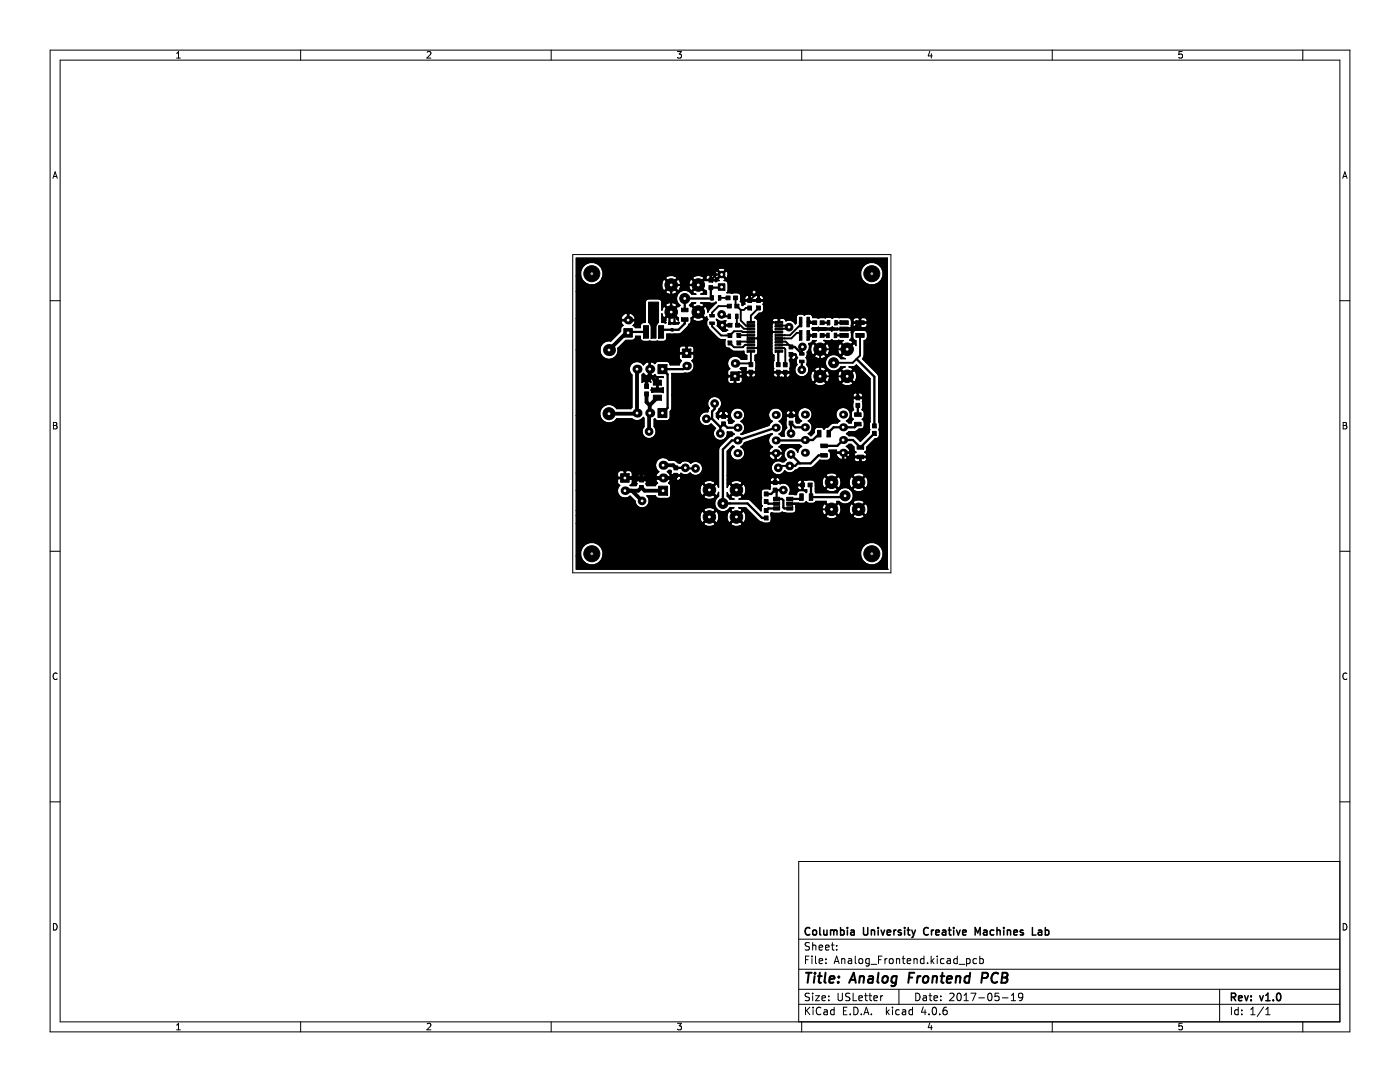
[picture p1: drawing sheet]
<svg xmlns="http://www.w3.org/2000/svg" width="279mm" height="216mm" viewBox="0 0 279 216" stroke-linecap="round" stroke-linejoin="round" font-family="sans-serif">
<g fill="none" stroke="#000" stroke-width=".2">
<path d="M10 10h259.4v195.9h-259.4zM12 12h255.4v191.9h-255.4zM35.2 11.6h.8M35.2 10.7l.4-.4v1.3M60 10v2M85.2 10.4l.5-.1 .3 .4-.8 .9h.8M110 10v2M135.2 10.3h.8l-.4 .5 .3 .1v.6l-.2 .1-.5-.1M160 10v2M185.6 10.2l-.4 1h.9M185.9 10.7v.9M210 10v2"/>
<path d="M235.9 10.3h-.6l-.1 .6 .2-.1h.5l.1 .2-.1 .5-.2 .1-.5-.1M260 10v2M10.6 35.6l.4-1.3 .4 1.3M10.7 35.2h.6M268 35.6l.4-1.3 .4 1.3M268.1 35.2h.6M114.3 50.8h63.5v63.5h-63.5zM10 60h2M267.4 60h2M10.7 84.3h.4l.2 .2-.2 .4 .2 .1 .1 .3-.2 .3h-.5zM10.7 84.9h.4M268.1 84.3h.4l.2 .2-.2 .4 .2 .1 .1 .3-.2 .3h-.5z"/>
<path d="M268.1 84.9h.4M10 110h2M267.4 110h2M11.4 134.4a.62 .62 0 0 0-.9 .4 .62 .62 0 0 0 .7 .8l.2-.1M268.8 134.4a.62 .62 0 0 0-.9 .4 .62 .62 0 0 0 .7 .8l.2-.1M10 160h2M267.4 171.9h-108v32M267.4 160h2M10.7 184.3a.66 .66 0 0 1 .7 .6 .66 .66 0 0 1-.7 .7zM159.4 197.4h108M159.4 193.4h108M159.4 187.4h108"/>
<path d="M160.8 191.5h.5M161.5 190.8h-.7v1.5M161.5 198.3l-.5-.1-.2 .1v.5l.6 .2 .1 .4-.2 .3-.6-.1M161.5 188.2l-.5-.1-.2 .1v.5l.6 .2 .1 .4-.2 .3-.6-.1M162 190.8v.1M162 191.3v1M162.2 188.1v1.5M162.2 198.2v.1M162.2 198.7v1M162.2 188.7l.2-.1 .4 .1v.9M162.8 198.7h.7l-.7 1h.7M162.8 190.8v1.3l.2 .2"/>
<path d="M163.5 191.8l.7-.2-.1-.2-.4-.1-.2 .2v.7h.6M163.5 189.1l.7-.2-.1-.2-.4-.1-.2 .2v.7h.6M164 199.2l.8-.2-.1-.2-.4-.1-.3 .2 .1 .7h.6M164.8 189.1l.7-.2-.1-.2-.4-.1-.2 .2v.7h.6M164.8 192.1v.2M164.8 191.4v.1M165.4 199.5v.2M165.4 198.8v.1M165.9 188.6h.6M166.1 188.1v1.3l.4 .2M166.5 192.3l.5-1.5 .5 1.5M166.6 191.9h.7"/>
<path d="M167 189.4v.2M167 188.7v.1M167.3 198.2v1.2l.2 .3h.3l.3-.3v-1.2M168 191.4l.2-.1 .3 .1 .1 .9M168 191.3v1M169.3 191.4h.6l.1 .9M169.6 198.3l-.6-.1-.2 .3 .1 .3 .6 .3v.4l-.2 .2-.5-.1M170 191.6l-.5 .1-.2 .2 .2 .4 .5-.1M170.3 198.2v1.5h.7M170.7 190.8v1.3l.2 .2M171.4 199.2l.7-.2-.1-.2-.4-.1-.2 .2 .1 .7h.5M171.5 191.4l.2-.1 .4 .1 .1 .6-.2 .2-.3 .1-.2-.2z"/>
<path d="M172.5 198.7h.6M172.8 198.2v1.3l.3 .2M173.4 198.7h.6M173.5 191.3v1.2l-.3 .3-.4-.1M173.5 191.4l-.5-.1-.2 .3 .1 .6h.6M173.6 198.2v1.3l.4 .2M173.8 192.4h1.2M174.4 199.2l.7-.2-.1-.2-.4-.1-.2 .2 .1 .7h.5M175.3 191.5h.5M175.8 198.7v1M176 190.8h-.7v1.5M176.2 198.7l-.4 .3"/>
<path d="M176.6 191.3v1M177 191.3l-.4 .3M177.5 191.4l.3-.1 .4 .1 .1 .6-.2 .2-.3 .1-.3-.2zM178.9 191.4l.2-.1 .4 .1v.9M178.9 191.3v1M179.4 197.4v3M180 191.3h.6M180.3 190.8v1.3l.3 .2M181 191.8l.8-.2-.1-.2-.4-.1-.3 .2 .1 .7h.6M182.4 191.4l.2-.1 .4 .1v.9M182.4 191.3v1M182.8 198.2a.76 .76 0 0 1 .8 .7 .76 .76 0 0 1-.8 .8z"/>
<path d="M184.3 198.8h.5l.1 .9M184.4 191.4l-.4-.1-.3 .3 .1 .6h.6M184.4 190.8v1.5M184.9 199l-.5 .1-.2 .2 .2 .4 .5-.1M185.1 192.1v.2M185.4 198.7h.6M185.6 198.2v1.3l.4 .2M185.8 190.8v1.5M186 191.7l.4 .6M186.4 199.2l.7-.2-.1-.2-.4-.1-.2 .2 .1 .7h.5M186.4 191.3l-.6 .6M187 190.8v.1"/>
<path d="M187 191.3v1M187.8 199.5v.2M187.8 198.8v.1M188.4 191.4l-.4-.1-.3 .3 .1 .6h.6M189 191.4h.6l.1 .9M189.5 198.3l.6-.1 .3 .4-.9 1.1h.9M189.7 191.6l-.5 .1-.2 .2 .2 .4 .5-.1M191 191.4l-.4-.1-.3 .3 .2 .6h.5M191 190.8v1.5M191.1 198.3l.2-.1a.8 .8 0 0 1 .5 .7 .8 .8 0 0 1-.5 .8l-.2-.2-.1-.4zM191.4 192.4h1.1M192.4 199.7h.9"/>
<path d="M192.4 198.6l.4-.4v1.5M192.9 191.4l.4-.1 .3 .3-.1 .6h-.6M192.9 191.3v1.5M193.8 198.2h1l-.7 1.5M194.9 191.4l-.4-.1-.3 .3 .1 .6h.6M195.3 199.1h1.2M195.5 191.4l.5-.1 .3 .3-.2 .6h-.6M195.5 190.8v1.5M197.3 198.3l.2-.1a.8 .8 0 0 1 .5 .7 .8 .8 0 0 1-.5 .8l-.2-.2-.2-.4zM199.3 198.2h-.7l-.1 .7 .3-.1h.5l.1 .2-.1 .5-.2 .2-.6-.2M200 199.1h1.2M201.8 199.7h.9"/>
<path d="M201.8 198.6l.5-.4v1.5M204.1 198.8l-.3 .3h-.3l-.2-.3 .1-.5 .4-.1 .2 .1a.99 .99 0 0 1-.3 1.4h-.3M243.4 197.4v6.5M268.1 184.3a.66 .66 0 0 1 .7 .6 .66 .66 0 0 1-.7 .7zM35.2 204.6l.4-.4v1.3M35.2 205.5h.8M60 203.9v2M85.2 204.3l.5-.1 .3 .4-.8 .9h.8M110 203.9v2M135.2 204.2h.8l-.4 .5 .3 .1v.6l-.2 .1-.5-.1M159.4 200.4h108M160 203.9v2"/>
<path d="M160.8 201v1.5M161 201.6l.6 .9M161.6 201l-.8 .8M162.3 201v.1M162.3 201.5v1M163.8 201.1a.71 .71 0 0 0-1 .5 .71 .71 0 0 0 .7 .9l.3-.2M164.5 201.6h.5l.1 .9M165.1 201.8l-.5 .1-.2 .2 .2 .4 .5-.1M166.5 201.6l-.5-.1-.2 .3 .1 .6h.6M166.5 201v1.5M168.3 201.7h.5M169 201h-.7v1.5h.7"/>
<path d="M169.7 202.3v.2M170.4 201a.76 .76 0 0 1 .9 .7 .76 .76 0 0 1-.9 .8zM171.9 202.3v.2M172.4 202.5l.5-1.5 .5 1.5M172.5 202.1h.8M173.9 202.3v.2M176.9 201v1.5M177 201.9l.5 .6M177.5 201.5l-.6 .6M178.1 201v.1M178.1 201.5v1M179.5 201.6l-.5-.1-.2 .3 .1 .6h.6"/>
<path d="M180.1 201.6h.6l.1 .9M180.8 201.8l-.5 .1-.3 .2 .3 .4 .5-.1M182.1 201.6l-.4-.1-.3 .3 .1 .6h.6M182.1 201v1.5M184.3 200.9l-.4 1.1h.9M184.6 201.5v1M185.4 202.3v.2M185.6 204.1l-.4 1h.9M185.9 204.6v.9M186.2 201.1l.2-.1a.8 .8 0 0 1 .5 .7 .8 .8 0 0 1-.5 .8l-.2-.2-.2-.4zM187.5 202.3v.2M188.9 201l-.4 .1a1.01 1.01 0 0 0 0 1.4l.5-.2v-.5l-.2-.2h-.3l-.3 .2"/>
<path d="M210 203.9v2M235.9 204.2h-.6l-.1 .6 .2-.1h.5l.1 .2-.1 .5-.2 .1-.5-.1M245.8 201v1.5M247.1 201.6l-.4-.1-.3 .3 .1 .6h.6M247.1 201v1.5M247.8 202.3v.2M247.8 201.6v.1M249.6 202.5h.9M249.6 201.4l.4-.4v1.5M252.2 200.9l-1.3 1.9M252.6 201.4l.4-.4v1.5M252.6 202.5h.9"/>
<path d="M260 203.9v2"/>
</g>
<g fill="none" stroke="#000" stroke-width=".3">
<path d="M161.6 185.2a.71 .71 0 0 0-1 .5 .71 .71 0 0 0 .7 .9l.3-.2M162.3 185.7l.2-.1 .4 .1 .1 .6-.2 .2-.3 .1-.2-.2zM163.6 185.1v1.3l.2 .2M164.4 185.6l.1 .9 .3 .1 .2-.2M165 185.6v1M165.8 185.7l.4-.1 .2 .2M165.8 185.6v1M166.4 185.8l.2-.2 .4 .1v.9M166.4 185.8v.8M167.8 185.7l.4-.1 .3 .3-.2 .6h-.5M167.8 185.1v1.5M169.1 185.1v.1"/>
<path d="M169.1 185.6v1M169.8 185.7h.6l.1 .9M170.5 185.9l-.5 .1-.2 .2 .2 .4 .5-.1M172.3 185.1v1.2l.3 .3h.3l.3-.3v-1.2M173.9 185.7l.2-.1 .4 .1v.9M173.9 185.6v1M175.3 185.1v.1M175.3 185.6v1M175.8 185.6l.4 1 .3-1M177 186.1l.8-.2-.1-.2-.4-.1-.3 .2 .1 .7h.6M178.4 185.6v1M178.8 185.6l-.4 .3"/>
<path d="M179.8 185.7l-.3-.1-.2 .2v.2l.5 .2v.3h-.5M180.5 185.1v.1M180.5 185.6v1M181 185.6h.6M181.3 185.1v1.3l.3 .2M182 185.6l.3 1M182.3 186.6l-.3 .5M182.7 185.6l-.4 1M185.3 185.2a.71 .71 0 0 0-1 .5 .71 .71 0 0 0 .7 .9l.3-.2M185.9 185.6v1M186.3 185.6l-.4 .3M186.8 186.1l.7-.2-.1-.2-.4-.1-.2 .2v.7h.6"/>
<path d="M188.1 185.7h.6l.1 .9M188.8 185.9l-.5 .1-.3 .2 .3 .4 .5-.1M189.3 185.6h.5M189.5 185.1v1.3l.3 .2M190.3 185.1v.1M190.3 185.6v1M190.9 185.6l.4 1 .3-1M192.1 186.1l.7-.2v-.2l-.5-.1-.2 .2 .1 .7h.6M194.6 186.6v-1.5l.5 1.1 .5-1.1v1.5M196.3 185.7h.6l.1 .9M197 185.9l-.5 .1-.2 .2 .2 .4 .5-.1M198.3 185.7l-.4-.1-.3 .3 .2 .6h.5"/>
<path d="M199 185.7l.2-.1 .3 .1 .1 .9M199 185.1v1.5M200.3 185.1v.1M200.3 185.6v1M201 185.7l.3-.1 .3 .1 .1 .9M201 185.6v1M202.3 186.1l.7-.2v-.2l-.5-.1-.2 .2 .1 .7h.6M204.2 185.7l-.4-.1-.2 .2 .1 .2 .5 .2v.3h-.6M206 185.1v1.5h.8M207.3 185.7h.5l.1 .9M207.9 185.9l-.5 .1-.2 .2 .2 .4 .5-.1M208.6 185.7l.4-.1 .3 .3-.1 .6h-.6"/>
<path d="M208.6 185.1v1.5M245.8 199l.7-.1 .1-.2-.1-.4-.2-.1h-.5v1.5M246.1 199l.5 .7M247.2 199.2l.7-.2-.1-.2-.4-.1-.2 .2 .1 .7h.5M248.4 198.7l.4 1 .3-1M249.7 199.5v.2M249.7 198.8v.1M251.4 198.7l.4 1 .3-1M252.6 199.7h.9M252.6 198.6l.4-.4v1.5M254.1 199.5v.2M254.9 198.3l.2-.1a.8 .8 0 0 1 .5 .7 .8 .8 0 0 1-.5 .8l-.2-.2-.1-.4z"/>
</g>
<g fill="none" stroke="#000" stroke-width=".4">
<path d="M160.9 194.1h1.1M161.4 194.1l-.2 2M162.6 194.8l-.2 1.3M162.7 194.1l-.1 .2M163.2 194.8h.8M163.6 194.1l-.2 1.7 .1 .2 .3 .1M164.8 194.1l-.3 1.7 .3 .3M165.5 195.4l1-.2v-.3h-.8l-.2 .9 .2 .3 .6-.1M167.3 195.9v.2M167.4 194.9v.2M169.5 196.1l.9-2 .4 2M169.7 195.5h1"/>
<path d="M171.6 195a.49 .49 0 0 1 .8 .1l-.1 1M171.6 194.8l-.1 1.3M173.4 194.9h.8l-.1 1.2M174.2 195.2l-.6 .1a.4 .4 0 0 0-.4 .4 .4 .4 0 0 0 .3 .4l.6-.1M175.3 194.1l-.2 1.7 .3 .3M176.3 195a.52 .52 0 0 1 .5-.2 .52 .52 0 0 1 .4 .4l-.1 .5a.55 .55 0 0 1-.5 .4 .55 .55 0 0 1-.5-.4zM178.9 194.9a.66 .66 0 0 0-.9 .3l-.1 .5 .1 .3h.8M179 194.8l-.2 1.6a.6 .6 0 0 1-.9 .3M181.4 195.1h.7M182.5 194.1h-1l-.2 2M183.2 194.8l-.2 1.3M183.7 194.8l-.4 .1-.2 .3"/>
<path d="M184.4 195a.52 .52 0 0 1 .5-.2 .52 .52 0 0 1 .4 .4l-.1 .5a.55 .55 0 0 1-.5 .4 .55 .55 0 0 1-.5-.4zM186.2 195a.49 .49 0 0 1 .8 .1l-.1 1M186.2 194.8l-.2 1.3M187.7 194.8h.8M188.1 194.1l-.2 1.7v.2l.4 .1M189 195.4l.9-.2v-.3h-.8l-.2 .9 .3 .3 .6-.1M190.8 195a.49 .49 0 0 1 .9 .1l-.1 1M190.9 194.8l-.2 1.3M193.5 194.9a.66 .66 0 0 0-1 .3v.5l.1 .3h.8M193.6 194.1l-.2 2M196 195.2l.9-.1a.52 .52 0 0 0 .3-.5 .52 .52 0 0 0-.3-.5h-.8l-.3 2M199.2 194.3a.88 .88 0 0 0-1 0 .88 .88 0 0 0-.3 .9 .69 .69 0 0 0 .3 .8 .69 .69 0 0 0 .8-.1"/>
<path d="M200 195.1h.6M200.1 194.1l.8 .1a.51 .51 0 0 1 .2 .5 .51 .51 0 0 1-.5 .4l.3 .1a.58 .58 0 0 1-.3 .9h-.8z"/>
</g>
<g fill="none" stroke="#000" stroke-width=".38">
<path d="M143.6 59.4h1.7M146.8 59.4v1.4l1 1M149.6 60l.9-.9v-.8l.9 .9v.8M142.1 64.5v.6l1.8 1.8h1.8l.8-.8 3.4 .1M144.1 64.9h1.6M145.6 61.1h-2.2l-1.3 1.3v.6M145.7 68.4v.1M145.7 68.5l.8 .8h1.8l.4-.5h1.2M146.7 72.5h2.9l.3 .3M147.1 63.1v1.7l.1 .1h.6l.7 .7h1.4M147.4 66.9l.1 .1M147.8 61.8v2.2l1.1 1h.6"/>
<path d="M149.6 61.5h-.7l-.4 .3h-.7M149.9 65.6h.1M149.9 66.9h-2.5M149.9 68.2h-2.2l-.3 .2M149.9 70.1v2.7M149.9 72.8h.1M149.9 74.3h-2.4l-.8 .8M151.4 61.5l-1.5 1.5v1.3M152.3 66.2v2l-1.3 1.2h-1.1M152.3 66.2h3.1M152.3 66.2l-1.3 1.3h-1.1M155.4 69.4h1.1l.2 .3v3.1"/>
<path d="M155.4 64.3h-1.1l-.6 .7v1.2M155.4 65h1.8l.3 .3-.3 .3h-1.8M155.4 68.8h2M155.4 68.2h1.4l1.2 1.1M156.6 66.9h.1M156.6 67.5h.1M157.9 70.7v3.2l-.4 .4h-.8M159.8 67.4v-1h-.8l-1.1 1.1h-2.5M159.8 63.8v1l-2.1 2.1h-2.3M169.1 69.7h-5.4v5.4h5.4M171.6 66.9v4l-1.4 1.5h-3.8M136.8 93.3l.1 .2h1.9"/>
<path d="M157.6 93h-1.9l-.4 .3M157.6 100.5h5.5l1.1 1.1h1.8"/>
</g>
<g fill="none" stroke="#000" stroke-width=".46">
<path d="M134 56.9v5.4M134 56.9l-1.3 1.2h-2.8l-4.6 4.6v1.2M136.7 59.6h.1M136.7 59.6v2.3M144 54.8h-1l-1.1 1.1h-1.6l-.9 1h-5.4M144 57.3l-.1 .1h-2v1.8l.2 .2-.1 .2h-5.3M128.9 66.2h-3.4l-.2 .2M134 62.3l.6 .6v1.6M134 62.3l-.4 .3v1.9M136.7 63.8v.8l-1.3 1.2h-3l-.5 .4M137 73l-.6 .7h-4.2l1 1v6.7l-1 1M144 62.7l.4 .4h1.2"/>
<path d="M155.5 70.2l-.2 .1v2.5M160 72.1v1.7M160.1 69.2l-.1 .1v1.3l-1.4-1.4h-.7M161.3 63.8l.6 .6M161.3 66.4l.5 .5M161.8 66.9h.8M161.8 66.9l-.5 .5M162.6 64.4h-.9l-.4 .4M164.1 64.4h1.3M164.1 66.9h1.1M166.7 66.9h1.8M166.9 64.4h1.6"/>
<path d="M170.9 71.6l3.6 3.6v9.8M134.9 93.4h1.9M136.8 93.3v.1M141 83.6h1.1M142.1 83.6l1.7 1.6M142.6 80.5v1.1l-.5 .5v1.5M143.8 85.2v1.3M143.8 85.2l.6-.6 .8 .7h2M154.7 97.8h1.6M154.7 97.8l.3 .3v1.5h1.1l.2 .2v1.5l.2 .2h1.1M154.7 97.8l-.8 .8h-1M154.8 85.3l-7.6 2.6h-1.1l-1.8 1.8v10.8h4.9l2.9 2.9 .8-.1"/>
<path d="M157.9 90.7l1.7 1.8M160 99.2l-.4 .4h-2M160.6 85.3h-1.9l-.8-.9v2.1M161.7 96.8l.2 .2v2.2h6.5l.3-.3M163.5 86.5l-1.3 1.3-7.4 .1M164.5 90.9h-1.1l-1.6 1.6h-2.6l-.5 .5h-1.1M166 96.2l-1.3-1.2h-3.6l-.9 .9v.9M168.3 90.3l.8 .9h2.6M171.2 84.6l-.6 .7h-4.2l-1 .9v.3M171.2 80.9v1.8M174.5 86.5l-2.8 2.8-1.5-1.5h-1.9l-1.2 1.2h-2.6M174.5 86.5h.1"/>
<path d="M152.9 100.1l.4 .4h1.7M155 101.5h-1.7l-.4 .4"/>
</g>
<g fill="none" stroke="#000" stroke-width=".76">
<path d="M125.3 66.4h-.3l-3.5 3.5M127.1 73.7v8.7l-.1 .2h-5.5M129 78.6v1.6l.7 .7M129.7 74.8l-.7 .7v1.6M129.7 73.7v1.1M129.7 74.8l1.5 1.6M131.2 79.4l-1.5 1.5M171.6 64.4l-1.2 1.3h-1.9M124.7 97.9h2.7l.6-.6 .7 .6h3.6M126.1 97.9l2 2M129.7 80.9l-.2 5.2M132.3 92.8h2.1l.5 .6"/>
<path d="M134.9 94.9l-.5 .5h-6l-.4 .4-.4-.4h-2.9"/>
</g>
<g fill="#000" stroke="#000" stroke-width=".2">
<path d="M141.9 59h.5v.9h-.5z" fill-rule="evenodd"/>
<path d="M141.5 57h.7v.8h-.7z" fill-rule="evenodd"/>
<path d="M141.5 55.5h.7v.8h-.7z" fill-rule="evenodd"/>
<path d="M143.4 59h.5v.9h-.5z" fill-rule="evenodd"/>
<path d="M143.4 56.6h1.3v1.3h-1.3z" fill-rule="evenodd"/>
<path d="M144.9 59.1h.8v.7h-.8z" fill-rule="evenodd"/>
<path d="M146.4 59.1h.8v.7h-.8z" fill-rule="evenodd"/>
<path d="M151 59.6h.8v.8h-.8z" fill-rule="evenodd"/>
<path d="M124.5 65.6h1.7v1.7h-1.7z" fill-rule="evenodd"/>
<path d="M128.4 65h1v2.5h-1z" fill-rule="evenodd"/>
<path d="M128.7 78.2h.7v.8h-.7z" fill-rule="evenodd"/>
<path d="M128.7 76.7h.7v.8h-.7z" fill-rule="evenodd"/>
<path d="M129.4 60.3h2v4h-2z" fill-rule="evenodd"/>
<path d="M129.9 65h1v2.5h-1z" fill-rule="evenodd"/>
<path d="M131.4 65h1v2.5h-1z" fill-rule="evenodd"/>
<path d="M129.4 64.3h2l-.5 .7h-1z" fill-rule="evenodd"/>
<path d="M130.4 78.9h1.6v1h-1.6z" fill-rule="evenodd"/>
<path d="M130.4 75.9h1.6v1h-1.6z" fill-rule="evenodd"/>
<path d="M131.3 72.8h1.8v1.8h-1.8z" fill-rule="evenodd"/>
<path d="M133.4 64.2h.4v.6h-.4z" fill-rule="evenodd"/>
<path d="M133.9 65.5h.4v.6h-.4z" fill-rule="evenodd"/>
<path d="M133.5 64.4l1.9-.1 .1 .2-.2 .2-1.8-.1z" fill-rule="evenodd"/>
<path d="M134.4 64.2h.4v.6h-.4z" fill-rule="evenodd"/>
<path d="M136 61.5h1.3v.7h-1.3z" fill-rule="evenodd"/>
<path d="M136 63.4h1.3v.7h-1.3z" fill-rule="evenodd"/>
<path d="M136.2 69.6h1.7v1.7h-1.7z" fill-rule="evenodd"/>
<path d="M141.7 62.8h.9v.5h-.9z" fill-rule="evenodd"/>
<path d="M141.7 64.3h.9v.5h-.9z" fill-rule="evenodd"/>
<path d="M143 63.8v-.1a1.84 1.84 0 0 0 1.8 .3h.1a.45 .45 0 0 0-.1 .8h1v.2h-1a.53 .53 0 0 0-.1 .6 .53 .53 0 0 0 .5 .3l-.4 .2h-.5l-1.1-1.1v-.2a.9 .9 0 0 0-.2-1z" fill-rule="evenodd"/>
<path d="M145.3 66.5h.7v.8h-.7z" fill-rule="evenodd"/>
<path d="M145.3 68h.7v.8h-.7z" fill-rule="evenodd"/>
<path d="M145.3 62.7h.5v.9h-.5z" fill-rule="evenodd"/>
<path d="M145.8 74.2h1.7v1.7h-1.7z" fill-rule="evenodd"/>
<path d="M145.2 60.7h.8v.8h-.8z" fill-rule="evenodd"/>
<path d="M145.3 64.5h.8v.8h-.8z" fill-rule="evenodd"/>
<path d="M146.8 62.7h.5v.9h-.5z" fill-rule="evenodd"/>
<path d="M147.1 66.5h.7v.8h-.7z" fill-rule="evenodd"/>
<path d="M147.1 68h.7v.8h-.7z" fill-rule="evenodd"/>
<path d="M146.7 60.7h.8v.8h-.8z" fill-rule="evenodd"/>
<path d="M146.8 64.5h.8v.8h-.8z" fill-rule="evenodd"/>
<path d="M149.1 64.1h1.5v.4h-1.5z" fill-rule="evenodd"/>
<path d="M149.1 64.8h1.5v.4h-1.5z" fill-rule="evenodd"/>
<path d="M149.1 65.4h1.5v.4h-1.5z" fill-rule="evenodd"/>
<path d="M149.1 66.1h1.5v.3h-1.5z" fill-rule="evenodd"/>
<path d="M149.1 66.7h1.5v.4h-1.5z" fill-rule="evenodd"/>
<path d="M149.1 67.3h1.5v.4h-1.5z" fill-rule="evenodd"/>
<path d="M149.1 68h1.5v.4h-1.5z" fill-rule="evenodd"/>
<path d="M149.1 68.6h1.5v.4h-1.5z" fill-rule="evenodd"/>
<path d="M149.1 69.3h1.5v.3h-1.5z" fill-rule="evenodd"/>
<path d="M149.1 69.9h1.5v.4h-1.5z" fill-rule="evenodd"/>
<path d="M149.5 72.4h.7v.8h-.7z" fill-rule="evenodd"/>
<path d="M149.5 73.9h.7v.8h-.7z" fill-rule="evenodd"/>
<path d="M149.2 61.1h.8v.8h-.8z" fill-rule="evenodd"/>
<path d="M149.2 59.6h.8v.8h-.8z" fill-rule="evenodd"/>
<path d="M151 61.1h.8v.8h-.8z" fill-rule="evenodd"/>
<path d="M154.7 64.1h1.5v.4h-1.5z" fill-rule="evenodd"/>
<path d="M154.7 64.8h1.5v.4h-1.5z" fill-rule="evenodd"/>
<path d="M154.7 65.4h1.5v.4h-1.5z" fill-rule="evenodd"/>
<path d="M154.7 66.1h1.5v.3h-1.5z" fill-rule="evenodd"/>
<path d="M154.7 66.7h1.5v.4h-1.5z" fill-rule="evenodd"/>
<path d="M154.7 67.3h1.5v.4h-1.5z" fill-rule="evenodd"/>
<path d="M154.7 68h1.5v.4h-1.5z" fill-rule="evenodd"/>
<path d="M154.7 68.6h1.5v.4h-1.5z" fill-rule="evenodd"/>
<path d="M154.7 69.3h1.5v.3h-1.5z" fill-rule="evenodd"/>
<path d="M154.7 69.9h1.5v.4h-1.5z" fill-rule="evenodd"/>
<path d="M154.9 72.4h.8v.8h-.8z" fill-rule="evenodd"/>
<path d="M154.9 73.9h.8v.8h-.8z" fill-rule="evenodd"/>
<path d="M156.3 72.4h.8v.8h-.8z" fill-rule="evenodd"/>
<path d="M156.3 73.9h.8v.8h-.8z" fill-rule="evenodd"/>
<path d="M157.5 68.8h.7v.8h-.7z" fill-rule="evenodd"/>
<path d="M157.5 70.3h.7v.8h-.7z" fill-rule="evenodd"/>
<path d="M159.5 63.3h.5v.9h-.5z" fill-rule="evenodd"/>
<path d="M159.5 67h.5v.9h-.5z" fill-rule="evenodd"/>
<path d="M159.6 70.4h.9v.5h-.9z" fill-rule="evenodd"/>
<path d="M159.6 71.9h.9v.5h-.9z" fill-rule="evenodd"/>
<path d="M159.5 64.3h.5v.9h-.5z" fill-rule="evenodd"/>
<path d="M159.5 66h.5v.9h-.5z" fill-rule="evenodd"/>
<path d="M161 63.3h.5v.9h-.5z" fill-rule="evenodd"/>
<path d="M161 67h.5v.9h-.5z" fill-rule="evenodd"/>
<path d="M161 64.3h.5v.9h-.5z" fill-rule="evenodd"/>
<path d="M161 66h.5v.9h-.5z" fill-rule="evenodd"/>
<path d="M162.2 64h.8v.8h-.8z" fill-rule="evenodd"/>
<path d="M162.2 66.6h.8v.7h-.8z" fill-rule="evenodd"/>
<path d="M163.7 64h.8v.8h-.8z" fill-rule="evenodd"/>
<path d="M163.7 66.6h.8v.7h-.8z" fill-rule="evenodd"/>
<path d="M165 66.5h.5v.9h-.5z" fill-rule="evenodd"/>
<path d="M165.1 63.9h.5v.9h-.5z" fill-rule="evenodd"/>
<path d="M166.5 66.5h.5v.9h-.5z" fill-rule="evenodd"/>
<path d="M166.6 63.9h.5v.9h-.5z" fill-rule="evenodd"/>
<path d="M167.6 64h1.7v.8h-1.7z" fill-rule="evenodd"/>
<path d="M167.6 65.3h1.7v.7h-1.7z" fill-rule="evenodd"/>
<path d="M167.6 66.5h1.7v.8h-1.7z" fill-rule="evenodd"/>
<path d="M170.8 64h1.7v.8h-1.7z" fill-rule="evenodd"/>
<path d="M170.8 66.5h1.7v.8h-1.7z" fill-rule="evenodd"/>
<path d="M170.8 79h.8v.8h-.8z" fill-rule="evenodd"/>
<path d="M123.9 94.5h1.7v1.7h-1.7z" fill-rule="evenodd"/>
<path d="M127.6 96.9h.8v.8h-.8z" fill-rule="evenodd"/>
<path d="M127.6 95.4h.8v.8h-.8z" fill-rule="evenodd"/>
<path d="M131.3 81.5h1.8v1.8h-1.8z" fill-rule="evenodd"/>
<path d="M131.4 97h1.8v1.8h-1.8z" fill-rule="evenodd"/>
<path d="M134.5 93h.7v.8h-.7z" fill-rule="evenodd"/>
<path d="M134.5 94.5h.7v.8h-.7z" fill-rule="evenodd"/>
<path d="M144 84.2h.8v.8h-.8z" fill-rule="evenodd"/>
<path d="M144 82.7h.8v.8h-.8z" fill-rule="evenodd"/>
<path d="M152.5 98.2h.8v.8h-.8z" fill-rule="evenodd"/>
<path d="M154.3 97.4h.8v.8h-.8z" fill-rule="evenodd"/>
<path d="M154.3 95.9h.8v.8h-.8z" fill-rule="evenodd"/>
<path d="M154.4 99.2h1.2v.7h-1.2z" fill-rule="evenodd"/>
<path d="M157 99.2h1.2v.7h-1.2z" fill-rule="evenodd"/>
<path d="M157.5 84h.7v.8h-.7z" fill-rule="evenodd"/>
<path d="M157.5 82.5h.7v.8h-.7z" fill-rule="evenodd"/>
<path d="M159.6 98.5h.7v1.3h-.7z" fill-rule="evenodd"/>
<path d="M159.8 96.4h.8v.7h-.8z" fill-rule="evenodd"/>
<path d="M161.5 98.5h.7v1.3h-.7z" fill-rule="evenodd"/>
<path d="M161.3 96.4h.8v.7h-.8z" fill-rule="evenodd"/>
<path d="M163.2 85.9h.7v1.3h-.7z" fill-rule="evenodd"/>
<path d="M163.8 88.6h1.3v.7h-1.3z" fill-rule="evenodd"/>
<path d="M163.8 90.5h1.3v.7h-1.3z" fill-rule="evenodd"/>
<path d="M165.1 85.9h.7v1.3h-.7z" fill-rule="evenodd"/>
<path d="M170.8 80.5h.8v.8h-.8z" fill-rule="evenodd"/>
<path d="M170.5 84.3h1.3v.7h-1.3z" fill-rule="evenodd"/>
<path d="M170.5 82.4h1.3v.7h-1.3z" fill-rule="evenodd"/>
<path d="M171.1 90.8h1.3v.7h-1.3z" fill-rule="evenodd"/>
<path d="M171.1 88.9h1.3v.7h-1.3z" fill-rule="evenodd"/>
<path d="M174.1 86.1h.8v.8h-.8z" fill-rule="evenodd"/>
<path d="M174.1 84.6h.8v.8h-.8z" fill-rule="evenodd"/>
<path d="M115 51.5h62.1v62.1h-62.1v-2.7h.9l.3 .9a2.28 2.28 0 0 0 2.4 .9 2.28 2.28 0 0 0 1.7-1.8h51.5l.3 .9a2.28 2.28 0 0 0 3.8 0 2.28 2.28 0 0 0-1.5-3.5 2.28 2.28 0 0 0-2.6 2.6h-51.5v-.9a2.28 2.28 0 0 0-2.6-1.7 2.28 2.28 0 0 0-1.8 2.6h-.9v-6.4h25.4l.1 .3a1.52 1.52 0 0 0 2.2-.3h3.1l.1 .3a1.52 1.52 0 0 0 2.2-.3l-1.1-1.2-1.2 1.2h-3.1l-1.1-1.2-1.2 1.2h-25.4v-1.7h24.7v.8l.2 .6 .3 .1 1.2-1.1h.4l1.1 1.1 .3-.1 .3-.7-.1-.7h1.7v.8l.2 .6 .3 .1 1.2-1.1h.4l1.1 1.1 .3-.1 .3-.7-.1-.8-.2-.6-.3-.1-1.1 1.2h-.4l-1.2-1.2-.3 .1-.2 .7h-1.7l-.2-.7-.3-.1-1.1 1.2h-.4l-1.2-1.2-.3 .1-.2 .7h-24.7v-1h25.4l1.2 1.2 1.1-1.2-.1-.3-.7-.2h-.8l-.6 .2-.1 .3h-25.4v-3.9h8.2a1.51 1.51 0 0 0 .9 1.4 1.51 1.51 0 0 0 1.7-.3l.9 1v.2a1.41 1.41 0 0 0 2.1 1 1.41 1.41 0 0 0 .3-2.3h1.7l.2 .4 .4 .2h1.8l.6-.4h6.6l.1 .3 .7 .3 .8-.1 .6-.2 .1-.3-1.1-1.2-1.2 1.2h-6.6l.1-1.7h5.8v.8l.2 .6 .3 .1 1.2-1.1-1.2-1.2-.3 .1-.2 .7h-5.8a.84 .84 0 0 0-.4-1h6.9l1.2 1.2 1.1-1.2-.1-.3a1.52 1.52 0 0 0-2.2 .3h-7l.4-.7-.1-.2 .2-.1a.53 .53 0 0 0 .8 .3v-.7h.3v.7l.2 .2a.56 .56 0 0 0 .6-.3 .56 .56 0 0 0-.1-.6h-1.7l-.1 .3h-.2l.1-.3-.2-.5-.4-.4 .3-.2h.4v.7l.1 .1h1.7l.2-.3 .1 .1a1.36 1.36 0 0 0 1.7-.1 1.41 1.41 0 0 0 2 .1 1.41 1.41 0 0 0 .2-2 1.41 1.41 0 0 0-2-.1 1.37 1.37 0 0 0-2.2 .1l-1-.6-1.3-.2a1.54 1.54 0 0 0-2.3 .2 1.54 1.54 0 0 0 .4 2.2l-.4 .4-.3 .5 .2 .3 1.5-.1v.3h-1.5l-.2 .2 .4 .7-.4 .5h-1.7l-.2-.4 .1-.4-.1-.2h-1.7l-.2 .2 .1 .4-.2 .4h-1.1l.4-.5v-.7l-.2-.2h-2.6l-.2 .2v.7l.5 .4-.4 .5-.1 .6h-8.2v-3.5h8.2v.7l.2 .2h1.2v-1.2h.2v1.2l2.2-.1 .2 .4h.7v-.7h.2v.7h.8l.1-.1a.56 .56 0 0 0-.2-.6 .56 .56 0 0 0-.7 0l-.4-.2a.64 .64 0 0 0-.7 .5h-1l.2-.1v-.7l-.5-.5h-.7l-.2 .2-1.1-.2-.5 .5h-8.2v-11.5h4.7l.3 .7a1.86 1.86 0 0 0 3.1 0h3l.4 .2a1.57 1.57 0 0 0 1.9-.5l.1 .2v1.6a1.41 1.41 0 0 0 .1 2 1.41 1.41 0 0 0 1.9 0 1.41 1.41 0 0 0 .1-2v-1.4l.1-.1 .6 .4 8.3-.2 .2 .6a1.39 1.39 0 0 0 2.1 .2l.9 .9-.2 .2a1.42 1.42 0 0 0 .9 2.2 1.42 1.42 0 0 0 1.7-1.7h.8l.5 .4-1 .7-2 2-.1 7.9-.2-.5-.3-.1-1.1 1.2 1.1 1.1 .3-.1 .2-.6-.1 .9a1.66 1.66 0 0 0-.2 2.6 1.66 1.66 0 0 0 2.6-.4h.8l-.6 .2-.1 .3 1.2 1.2 1.1-1.2-.1-.3-.6-.2h1.4l2.7 2.7 .6 .2a1.34 1.34 0 0 0 1.8-.2v-1h10.9l.1 .3a1.52 1.52 0 0 0 2.2-.3h3.1l.1 .3a1.52 1.52 0 0 0 2.2-.3l-1.1-1.2-1.2 1.2h-3.1l-1.1-1.2-1.2 1.2h-10.9l-.1-.4 .1-.3 1.7 .1 .5-.2 .6 .2a2.36 2.36 0 0 0 2-.2l.2-.9h5.2v.8l.2 .6 .3 .1 1.2-1.2h.3l1.2 1.2 .3-.1 .3-.7-.1-.7h1.7v.8l.2 .6 .3 .1 1.2-1.2h.3l1.2 1.2 .3-.1 .3-.7-.1-.8-.2-.6-.3-.1-1.2 1.1h-.3l-1.2-1.1-.3 .1-.2 .7h-1.7l-.2-.7-.3-.1-1.2 1.1h-.3l-1.2-1.1-.3 .1-.2 .7h-5.2a.56 .56 0 0 0-.6-.8l1.1-.1a1.33 1.33 0 0 0 1.5-.3l.1 .2a1.3 1.3 0 0 0 1.8-.2h2.1l-.1 .2 1.2 1.2 1.1-1.2-.1-.2h.5l.2 .2a1.65 1.65 0 0 0 1.9 0h.6l1.2 1.2 1.1-1.2-.1-.3a1.52 1.52 0 0 0-2.2 .3h-.6l.4-.4a1.66 1.66 0 0 0-.4-2.3h.6l.1 .3a1.52 1.52 0 0 0 2.2-.3l-1.1-1.2-1.2 1.2-.6-.1a1.63 1.63 0 0 0-2.5 .8h-4.3l-.1-.1v-.6h2.1l.1 .3a1.52 1.52 0 0 0 2.2-.3l-1.1-1.2-1.2 1.2h-2.1v-1.2l-.2-.5h1.6v.8l.2 .6 .3 .1 1.2-1.2h.3l1.2 1.2 .3-.1 .3-.7-.1-.7h1.7v.8l.2 .6 .3 .1 1.2-1.2h.3l1.2 1.2 .3-.1 .3-.7-.1-.8-.2-.6-.3-.1-1.2 1.1h-.3l-1.2-1.1-.3 .1-.2 .7h-1.7l-.2-.7-.3-.1-1.2 1.1h-.3l-1.2-1.1-.3 .1-.2 .7h-1.6a1.81 1.81 0 0 0-1.5-.1h-.6l-.1 .1v1.7l.1 .2 .6-.1-.1 .6-.3-.4a1.33 1.33 0 0 0-1.6 .4v.4l-1.5-.1a1.4 1.4 0 0 0 0-1.5h1.6v.2a.55 .55 0 0 0 .9 .3v-.7h-.7l-.2 .2h-1.6a1.37 1.37 0 0 0-1.8-.5l-.2-.2h-1.7l-.1 .2 .1 .5-.2 .5-1.1-.1-.4 .2-.2 .5 .1 1.1-.1 1.2 .2 .5a.89 .89 0 0 0-.2 .9l-2.4-2.2-2-.1 .5-.2 .1-.3-1.1-1.2-1.2 1.2 .1 .3 .6 .2h-.8l-.6-.6v-.7l.2 .5 .3 .1 1.2-1.1h.4l1.1 1.1 .3-.1a1.52 1.52 0 0 0-.3-2.2l-1.1 1.2h-.4l-1.2-1.2-.3 .1-.2 .6v-.9h.7l1.2 1.2 1.1-1.2v-.1h11l.2 .3h.7v-.7l-.1-.1a.64 .64 0 0 0-.8 .5h-11l-.1-.2a1.52 1.52 0 0 0-2.2 .3h-.7v-.6h8.6l.1 .4h.8v-.8h.2v.8h.7a.52 .52 0 0 0 0-.8 .52 .52 0 0 0-.7 0l-.4-.1a.64 .64 0 0 0-.7 .5h-8.6v-.9h19.7l1.2 1.2 1.1-1.2h3.1l1.2 1.2 1.1-1.2-.1-.3-.7-.3-.8 .1-.6 .2-.1 .3h-3.1l-.1-.3-.7-.3-.8 .1-.6 .2-.1 .3h-19.7v-4.9l1.1-1.1 .3 .3-.3 .2a1.45 1.45 0 0 0 .3 2.3 1.45 1.45 0 0 0 2.1-.9h4.8l.6 .8 .5 .2 .2-.1v-1.1h.2v1.1l.3 .1 .5-.2 .5-.8-.1-.2h-2.6l-.1 .2h-4.8a1.35 1.35 0 0 0-.7-1.6l.3-.3 .4-.6 5.4-1.8 .2 .1-.4 .3a1.42 1.42 0 0 0 .4 2.3l-.6 .5-.2 .4 .1 .2h2.6l.1-.2-.2-.4-.5-.5 .5-.5h3.6l.4 .4-.7 .7-.1 .4-.2-.3a1.41 1.41 0 0 0-2.1-.3 1.41 1.41 0 0 0 0 2.1l-.4 .4-.9-.2a1.42 1.42 0 0 0-1.7 1 1.42 1.42 0 0 0 .9 1.8 1.42 1.42 0 0 0 1.8-.8 1.36 1.36 0 0 0 2.1-.1h.3l.6-.5h2.5l1.5-1.5h1.8l.3-.3 .1-.8h1.1l.5 .8 .5 .2 .2-.1v-1.1h.3v1.1l.2 .1 .5-.2h1.3a.63 .63 0 0 0 .5 .7h.5l.2-.2v-.7h.2v.7l.2 .2 .7-.1a.45 .45 0 0 0 .1-.8l-3.7 .2 .6-.8-.2-.2h-2.5l-.1 .2h-1.1l-.1-.4-.3-.4 1.5-.1 .1 .4h2.5l.2-.2-.2-.4-.6-.5 .5-.4h.5l.5 .5 .1 .7 .3 .3-.4 .5 .2 .4h2.2a.47 .47 0 0 0 .2-.5 .47 .47 0 0 0-.4-.4l.4-.3v-.7l1.7-1.7a.69 .69 0 0 0 .8-.6v-1.3a1.82 1.82 0 0 0-.1-1.4v-9l-.3-.6-3-3 .4-.7v-2.9a.65 .65 0 0 0 .6-.7v-1l-.4-.3-1.9-.1a.65 .65 0 0 0-.6 .6v1l.4 .4 .2 .1v1l-.1-.3-.3-.2-2.5 2.5 .1 .3 .7 .3h-.9a1.66 1.66 0 0 0-2.5-.5 1.66 1.66 0 0 0 0 2.6 1.66 1.66 0 0 0 2.5-.5h.9l-.7 .3-.1 .3 1.2 1.1 1.1-1.1-.1-.3-.7-.3a1.33 1.33 0 0 0 1.5-.4l2.7 2.7v8.7a1.72 1.72 0 0 0 0 1.5l-.1 .6-1.8 1.8-1.1-1.1-1.2-.1-.5-.4 .5-.4h1.5a1.1 1.1 0 0 1 1.2-.5l.3-.4a1.33 1.33 0 0 0-.3-1.5l.2-.2a1.3 1.3 0 0 0-.2-1.7v-.1a1.81 1.81 0 0 0 .1-1.4v-.6l-.2-.2h-1.7l-.1 .2 .1 .4-.1 .4 .1 1.3-.2 .1a1.3 1.3 0 0 0 .2 1.8l-.4 .3v.4h-.5l-.5-.4a1.43 1.43 0 0 0 .5-2.2 1.43 1.43 0 0 0-2.3 0 1.43 1.43 0 0 0 .5 2.2l-.5 .4a1.74 1.74 0 0 0-1.9 .8l-.4 .1-.3 .3-.2-.2a1.3 1.3 0 0 0-1.7 .2l-.1 .7-.6 .6-.6-.4a1.41 1.41 0 0 0 .8-1.2 1.41 1.41 0 0 0-.8-1.3 1.43 1.43 0 0 0 .5-2.2 1.43 1.43 0 0 0-2.3 0 1.43 1.43 0 0 0 .5 2.2l-.5 .4h-.5l-.1-.2-.1-.5 .1-.5-.2-.1h-1.7l-.1 .1v.5l-.1 .3 .2 1.4a1.32 1.32 0 0 0-.4 1.6h-.6l-.5-.4 .4-.2a1.42 1.42 0 0 0-.4-2.3 1.36 1.36 0 0 0 .7-1.7h.7l.1 .4h.7v-.7h.3v.7h.7a.52 .52 0 0 0 0-.7 .52 .52 0 0 0-.7 0l-.4-.2a.64 .64 0 0 0-.7 .5h-.7v-.1a1.44 1.44 0 0 0-2.3-.6 1.44 1.44 0 0 0 .3 2.4l-.4 .2-.4 .6-5.4 1.8-.1-.1 .3-.2a1.42 1.42 0 0 0-.3-2.3 1.43 1.43 0 0 0 .4-2.2 1.43 1.43 0 0 0-2.2 0 1.43 1.43 0 0 0 .4 2.2l-.5 .4h-.5l-.2-.7 .1-.4-.1-.2h-1.8l-.1 .4-.4-.4v-.6h.4l.1 .4h.8v-.8h.2v.8h.8l.1-.2a.56 .56 0 0 0-.2-.6 .56 .56 0 0 0-.7 0l-.4-.2a.64 .64 0 0 0-.7 .6l-.4-.1 .8-1.2a1.44 1.44 0 0 0-.3-1.9 1.44 1.44 0 0 0-2 .2 1.44 1.44 0 0 0 0 1.9l-.3 .7a1.42 1.42 0 0 0-1.6 1.6h-6.1l.3-.5v-1.2l.3-.7v-2.5h36.1l.1 .4h.8v-.8h.2v.8h.7a.52 .52 0 0 0 0-.8 .52 .52 0 0 0-.7 0l-.4-.1a.64 .64 0 0 0-.7 .5h-36.1v-3.6h11.1v.7l.3 .4 .9 .1 .2-.1v-1.2h.2v1.2l.2 .1 .9-.1h14.6l.1 .3a1.52 1.52 0 0 0 2.2-.3h3.1l.1 .3a1.52 1.52 0 0 0 2.2-.3l-1.1-1.1-1.2 1.1h-3.1l-1.1-1.1-1.2 1.1h-14.6l.3-.4v-.7l-.2-.1h-2.6l-.2 .1h-11.1v-.8h2.6a1.47 1.47 0 0 0 1.7-.8 1.47 1.47 0 0 0-.3-1.8l.4-.4v-.7l-.1-.2h-2.7l-.2 .2v.7l.5 .4-.4 .9h-1.8a.65 .65 0 0 0-.7-.7h-1.8l-.4 .2-.2 .3-.7-.4-.2 .1v2.7l.2 .2 .7-.4 .4 .4h1.3v.1l-.9-.1-.2 .2v1.9l.2 .2 .9-.1v.9l-.4-.1-1.9 .1-.2-.4 .1-.5 .9 .1 .2-.2v-1.9l-.2-.2-.9 .1a.59 .59 0 0 0-.1 .9l-.6-.1-.1 .1v1h-.3v-1a.46 .46 0 0 0-.8 .1v-1.5l.3-.3 .4 .4 .5 .3 .2-.2v-2.7l-.2-.1-.5 .2-.4 .4a1.53 1.53 0 0 0-2.3-.3 1.53 1.53 0 0 0 0 2.3v6.5l-.2 .2h-2.8a1.87 1.87 0 0 0-2.3-.7 1.87 1.87 0 0 0-1.1 2.1h-4.7v-13.1l4.7 .1a1.83 1.83 0 0 0 2 1.8 1.83 1.83 0 0 0 1.6-2.2h12.2v.7l.2 .2h1.2v-1.2h.3v1.2h1.2l.1-.2-.1-.9-.4-.3h-.7l-.1 .2-1.1-.2-.6 .5h-12.2l1.6-1.6h1.3a.67 .67 0 0 0 .6-.8h1v.4a.65 .65 0 0 0 .6 .6h4.3l.3-.4 .1-1 2.6-.1 1.6-1.4 .2-.5a.89 .89 0 0 0 .5-1.1h.2l.1 .3a1.52 1.52 0 0 0 2.2-.3l-1.1-1.2-1.2 1.2h-.2v-.2l1.2-1.1-1.2-1.2-.1 .1-.3-.3 .5-.5h.7l-.5 .2-.1 .3 1.2 1.2 1.1-1.2-.1-.3-.6-.2 2.6 .1 .5-.2 .1 .1-1.5 1.4-.3 .5-.2-1.1-.3-.1-1.2 1.2 1.2 1.1 .3-.2 .2 .5a1.56 1.56 0 0 0 .2 1.8l1.9 2a1.38 1.38 0 0 0 1.4 .3v1.3a.73 .73 0 0 0 .8 .4l.7 .5 2.2 .1v.2a.63 .63 0 0 0 .6 .6v.8h-1.1a1.49 1.49 0 0 0-2.2-.3 1.49 1.49 0 0 0-.1 2.2l-.4 .5v.7l.2 .1h2.6l.2-.3h.7v.2a.54 .54 0 0 0 .8 .3v-.7h.3v.7l.1 .2a.64 .64 0 0 0 .8-.7h3.4v.2a.54 .54 0 0 0 .9 .3v-.7h.2v.7l.2 .2h.8l.2-.1v-.8h.2v.8a.52 .52 0 0 0 .8-.1 .52 .52 0 0 0 0-.7l-6.7 .2-.2-.2h-1.7l-.1 .2h-.7l-.1-.8-.4-.2 .2-.3h1v.7l.1 .1h1.7l.2-.1-.1-.6a1.79 1.79 0 0 0-.1-1.5v-1a.93 .93 0 0 0 .5-1.2l-.1-.3 .2-.2v-1.4l-.2-.3 .2-.2v-2.5h2.7l.1 1.2 .1 .2-.2 .5v3.6l.2 .4 .3 .2-.2 3.1 .2 .1 3.1 .1 .1-.2v-.6a1.79 1.79 0 0 0-.1-1.5l.1-.3v-.7h.3v.7l.1 .2a.56 .56 0 0 0 .7-.3 .56 .56 0 0 0-.1-.6h-1v-.3h1l.2 .1 .3 .7-.3 .5 .2 .9-.3 .2a1.41 1.41 0 0 0 .3 1.9 1.41 1.41 0 0 0 1.9-.1h.8v.7l.2 .6 .3 .1 1.2-1.1h.3l1.2 1.1 .3-.1 .3-.7-.1-.6h1.7v.7l.2 .6 .3 .1 1.2-1.1h.3l1.2 1.1 .3-.1a1.52 1.52 0 0 0-.3-2.2l-1.2 1.2h-.3l-1.2-1.2-.3 .2-.2 .7h-1.7l-.2-.7-.3-.2-1.2 1.2h-.3l-1.2-1.2-.3 .2-.2 .7h-.8l.4-.7v-.3h1.1l1.2 1.1 1.1-1.1-.1-.3a1.52 1.52 0 0 0-2.2 .3h-1.1l-.2-.8-.2-.2 .1-.4a.9 .9 0 0 0-.2-1l.2-.4h1.4l.1 .3 .7 .3h.8l.6-.3 .1-.3-1.1-1.1-1.2 1.1h-1.4v-.8l.2-.2 .2-.6h.3v.7l.2 .6 .3 .1 1.2-1.1h.3l1.2 1.1 .3-.1 .3-.7-.1-.6h1.7v.7l.2 .6 .3 .1 1.2-1.1-1.2-1.2-.3 .2-.2 .7h-1.7l-.2-.7-.3-.2-1.2 1.2h-.3l-1.2-1.2-.3 .2-.2 .7h-.3l-.1-.9 .6-.1 .2-.5 .7 .1-.3 .1-.1 .3 1.2 1.1 1.1-1.1-.1-.3-.3-.1h1.1l.5-.2 .5 .2 .9-.1 .9 .1-.3 .1-.1 .3 1.2 1.1 1.1-1.1-.1-.3-.5-.2 .3-.6v-1.4l-.1-.1h-2.8a.9 .9 0 0 0-1 .3 1.47 1.47 0 0 0-1.5-.2l-1.2 .1-1.1-.1-.2-.3 .1-.2 1.2-.1 1.8 .2a.9 .9 0 0 0 1-.3 .9 .9 0 0 0 1 .3h2.7l.1-.1v-.7h.3l.3 .6 .9 .1 .1-.2v-.7h.3v.7l.1 .2h.7a.54 .54 0 0 0 .3-.9h-2.6l-.4 .2v-.8h.3l.1 .4h1.2v-.8h.3v.8h1.1l.2-.2a.64 .64 0 0 0-.5-.7h-.7l-.1 .1-1.1-.1-.5 .5h-.3l-.4-.5h-1.9a1.95 1.95 0 0 0-1.5 .1l-.5-.2-2.3 .2-1.1-.2a.99 .99 0 0 0-1.7-.4 .99 .99 0 0 0-1.6 .4v1.2l-.2 .1v-.1a1.38 1.38 0 0 0-1.9-.5l-.2-.4-.9-.1-.1 .2v.4h-.3v-.4l-.1-.2h-.6l-.5 .5 .3 .2-.4 .6h-2.7v-.7a.63 .63 0 0 0-.6-.6v-.2l.8-.8a.72 .72 0 0 0 .9-.6l-.1-1.2 .1-.5-.2-.1h-3.4l-.2 .1 .1 .5-.6 .3v-.5l-.4-.4 .1-.7h.8l.2 .4h.7v-.7h.2v.7h1.6v-.7h.2v.7h.7a.52 .52 0 0 0 0-.7 .52 .52 0 0 0-.7 0l-.4-.2-.6 .3-.4-.3-.6 .2a.51 .51 0 0 0-.6-.1 .51 .51 0 0 0-.3 .4h-.8v-.3a.65 .65 0 0 0-.6-.7l-1.1 .1-1-.1 .2-.5v-1.3a.67 .67 0 0 0-.8-.6l.2-.3-.7-.7-.7 .7 .1 .2 .2 .1h-.5l-.2 .2-.2-.2h-1v-1h.3v.8h.7l.2-.4 .2 .1 .7-.7h.4l.7 .7 .2-.1 .2-.3h26.5l.3 .8a2.28 2.28 0 0 0 3.8 0 2.28 2.28 0 0 0-1.5-3.5 2.28 2.28 0 0 0-2.6 2.7h-26.5l-.2-1h-.2l-.7 .7h-.4l-.7-.7a.87 .87 0 0 0-.3 1 .47 .47 0 0 0-.8-.1l-.4-.1a.56 .56 0 0 0-.6 .2 .56 .56 0 0 0 0 .7l-.3-.1-1.2 1.2 1.2 1.1 .2-.1 .1 .8h-1.1l.5-.2 .1-.3-1.1-1.2-1.2 1.2 .1 .3 .6 .2-.9-.1a1.67 1.67 0 0 0-2.5-.2 1.67 1.67 0 0 0 .2 2.5l-.2 .3-.2-.1-1.2 1.2 1.3 1.1v.5l-1.4-1.5-1.2 1.2 .1 .2-.1 .4 .1 .2-.8-.1v-1.7l.2 .7 .3 .1 1.2-1.1-1.2-1.2-.3 .1-.2 .7v-1h.7l1.2 1.2 1.1-1.2-.1-.3-.7-.2h-.8l-.6 .2-.1 .3h-.7l-.1-.9-.3-.3-2.3-.1a.65 .65 0 0 0-.6 .7v4a.8 .8 0 0 0-.8 .2 .8 .8 0 0 0-.2 .9h-1l-.5-.4 .5-.8-.1-.2h-2.7l-.1 .2 .5 .8-.5 .3v.8l-2 2a1.77 1.77 0 0 0-2.2 1.7h-4.7v-6.3h8.9l.1 .3h1.2v-1.2h.3v1.2h1.2l.1-.3-.6-.8-.5-.3-.2 .2-.5-.2-.5 .3-.6 .8h-8.9v-5.3h17.8l.1 .3 .7 .3 .8-.1 .6-.2 .1-.3-1.1-1.2-1.2 1.2h-17.8v-3.1h.9a2.26 2.26 0 0 0 3.4 1.4h12.8v.8l.2 .6 .3 .1 1.2-1.1h.3l1.2 1.1 .3-.1 .2-.7v-.7h1.7v.8l.2 .6 .3 .1 1.2-1.1-1.2-1.2-.3 .1-.2 .7h-1.7l-.2-.7-.3-.1-1.2 1.2h-.3l-1.2-1.2-.3 .1-.2 .7h-12.8l.7-.6 .1-.4h12.7l1.2 1.2 1.1-1.2h3.1l1.2 1.2 1.1-1.2-.1-.3a1.52 1.52 0 0 0-2.2 .3h-3.1l-.1-.3a1.52 1.52 0 0 0-2.2 .3h-12.7l.2-.4-.1-1.2h23.1l.7 .7 .7-.7v-.3a.9 .9 0 0 0-1.4 .3h-23.1l-.2-.6a2.28 2.28 0 0 0-2.8-.8 2.28 2.28 0 0 0-1.3 2.6h-.9z" fill-rule="evenodd"/>
<path d="M152.5 103h.8v.8h-.8z" fill-rule="evenodd"/>
<path d="M152.5 101.5h.8v.8h-.8z" fill-rule="evenodd"/>
<path d="M152.5 99.7h.8v.8h-.8z" fill-rule="evenodd"/>
<path d="M154.4 100.2h1.2v.6h-1.2z" fill-rule="evenodd"/>
<path d="M154.4 101.1h1.2v.7h-1.2z" fill-rule="evenodd"/>
<path d="M157 101.1h1.2v.7h-1.2z" fill-rule="evenodd"/>
<path d="M157 100.2h1.2v.6h-1.2z" fill-rule="evenodd"/>
<circle cx="118.1" cy="54.6" r="1.6"/>
<circle cx="134" cy="56.9" r="1.25"/>
<circle cx="136.7" cy="59.6" r="1"/>
<circle cx="139.4" cy="56.9" r="1.25"/>
<circle cx="144" cy="54.8" r=".65"/>
<circle cx="150.5" cy="58.3" r=".76"/>
<circle cx="174" cy="54.6" r="1.6"/>
<circle cx="134" cy="62.3" r="1.25"/>
<circle cx="139.4" cy="62.3" r="1.25"/>
<circle cx="144" cy="62.7" r=".76"/>
<circle cx="144.1" cy="64.9" r=".76"/>
<circle cx="157.5" cy="65.3" r=".76"/>
<circle cx="160" cy="73.8" r=".76"/>
<circle cx="160.1" cy="69.2" r=".76"/>
<circle cx="163.7" cy="69.7" r="1.25"/>
<circle cx="163.7" cy="75.1" r="1.25"/>
<circle cx="166.4" cy="72.4" r="1"/>
<circle cx="169.1" cy="69.7" r="1.25"/>
<circle cx="169.1" cy="75.1" r="1.25"/>
<circle cx="121.5" cy="82.6" r="1.2"/>
<circle cx="128.1" cy="99.9" r=".76"/>
<circle cx="129.5" cy="86.1" r=".76"/>
<circle cx="136.8" cy="93.3" r=".76"/>
<circle cx="138.8" cy="93.5" r=".76"/>
<circle cx="141" cy="83.6" r=".76"/>
<circle cx="141.6" cy="97.8" r="1.25"/>
<circle cx="142.6" cy="80.5" r=".76"/>
<circle cx="143.8" cy="86.5" r=".76"/>
<circle cx="147" cy="97.8" r="1.25"/>
<circle cx="155.3" cy="93.3" r=".76"/>
<circle cx="156.3" cy="97.8" r=".76"/>
<circle cx="157.6" cy="93" r=".76"/>
<circle cx="157.9" cy="90.7" r=".76"/>
<circle cx="157.9" cy="86.5" r=".76"/>
<circle cx="166" cy="96.2" r="1.25"/>
<circle cx="168.7" cy="98.9" r="1"/>
<circle cx="171.4" cy="96.2" r="1.25"/>
<circle cx="118.1" cy="110.5" r="1.6"/>
<circle cx="141.6" cy="103.2" r="1.25"/>
<circle cx="144.3" cy="100.5" r="1"/>
<circle cx="147" cy="103.2" r="1.25"/>
<circle cx="166" cy="101.6" r="1.25"/>
<circle cx="171.4" cy="101.6" r="1.25"/>
<circle cx="174" cy="110.5" r="1.6"/>
</g>
<g fill="none" stroke="#000" stroke-width=".25">
<path d="M115 51.5h62.1v62.1h-62.1zM115 55.1h.9M115 58.2h17.8M119.3 56.5h12.8M120.1 55.5h12.7M120.2 53.9h23.1M132.1 56.5l.2-.7 .3-.1 1.2 1.2M132.1 56.5v.8l.2 .6 .3 .1 1.2-1.1M132.8 58.2l1.2-1.2 1.1 1.2a1.4 1.4 0 0 1-2.3 0zM132.8 55.5l1.2 1.2 1.1-1.2M132.8 55.5a1.4 1.4 0 0 1 2.3 0M133.8 56.9h.3"/>
<path d="M135.1 55.5h3.1M135.3 55.7a1.4 1.4 0 0 1 0 2.3l-1.2-1.1zM135.8 56.5h1.7M137.7 55.8l.3-.1 1.2 1.2-1.2 1.1a1.52 1.52 0 0 1-.3-2.2zM138.3 55.2l.6-.2h.8l.7 .2 .1 .3-1.1 1.2-1.2-1.2zM140.8 55.8l-.1-.1-1.2 1.2 1.2 1.1 .2-.1 .1 .8h-1.1l.5-.2 .1-.3-1.1-1.2-1.2 1.2 .1 .3 .6 .2h-.8a1.66 1.66 0 0 0-2.6-.3 1.66 1.66 0 0 0 .2 2.5l-.2 .3-.2-.1-1.2 1.2 1.3 1.1v.5l-1.4-1.5-1.2 1.2 .1 .2-.1 .4 .1 .2-.8-.1M140.8 55.8h.1M141.7 55a.52 .52 0 0 0-.7 0 .52 .52 0 0 0 0 .8h-.2M141.7 55v1h1l.2 .2M141.7 56h.1M141.7 55h.3M142 56h.1"/>
<path d="M142.9 56.2l.7-.2-.2-.1-.1-.2 .7-.7 .7 .7-.2 .3a.68 .68 0 0 1 .8 .6v1.3l-.2 .5 1.1 .1a1.4 1.4 0 0 1 1.6 .3l-.1 1.3 .4 .4v.4h.2M142.9 56.2h.1M143.4 53.6l.8-.1 .5 .1v.3l-.7 .7-.7-.7zM143.8 54.8l-.7-.7a.87 .87 0 0 0-.3 1 .47 .47 0 0 0-.8-.1M143.8 54.8l-.7 .7-.2-.1-.2 .4h-.7v-.8M143.8 54.8h.4M144.2 54.8l.7-.7a.9 .9 0 0 1 .2 1.3l-.2 .1zM145.3 55.1h26.5M147.8 59.4h.8M149.5 59.1a.51 .51 0 0 0-.6-.1 .51 .51 0 0 0-.3 .4M149.5 59.1v.7h-.7l-.2-.4M149.5 59.1h.2"/>
<path d="M149.7 59.1v.7h1.6v-.7M149.7 59.1a.46 .46 0 0 1 .8 .1 .46 .46 0 0 1 .8-.1M151.3 59.1h.2M151.7 58.9a.56 .56 0 0 1 .6 .3 .56 .56 0 0 1-.1 .6h-.7v-.7zM115 69.8h4.7M115 63.5h8.9M123.3 69.5a1.83 1.83 0 0 1-1.6 2.2 1.83 1.83 0 0 1-2-1.9M123.3 69.5h12.2M125.2 62.6v1.2h-1.2l-.1-.3M125.2 64h.1M125.2 62.6h.3M125.2 62.6l-.2-.2-.5 .3-.6 .8"/>
<path d="M125.5 62.6l.2-.2a1.08 1.08 0 0 1 1 1.4h-1.2zM125.5 64h.1M128.9 77.2h.1M129.2 77h.1M129.5 73.5h.1M129.5 73.8h.1M129.7 68.1a2.02 2.02 0 0 1-1.7-.2l-.2-.8h-1a.69 .69 0 0 1-.6 .8h-1.3l-1.6 1.6M129.7 68.1h.1M129.7 68.1h1.5M129.9 77.9l.1-.5 .9 .1 .2-.2v-1.9l-.2-.2h-.6a.61 .61 0 0 0-.4 1h-.1a.43 .43 0 0 0-.6 0v1h-.3v-1a.46 .46 0 0 0-.8 .1v-1.5l.3-.3 .4 .4 .5 .3 .2-.2v-2.7l-.2-.1-.5 .2-.4 .4a1.53 1.53 0 0 0-2.3-.3 1.53 1.53 0 0 0 0 2.3v6.5l-.2 .2h-2.8M129.9 77.9h.1M131 76.2h.1"/>
<path d="M131 76.5h.1M131.2 68.1h.1M131.3 76.2h.1M131.3 76.5h.1M132.1 64.3v-1.7l.2 .7 .3 .1 1.2-1.1-1.2-1.2-.3 .1-.2 .7v-1.6a.65 .65 0 0 0-.7-.7h-2a.65 .65 0 0 0-.6 .7v4a.8 .8 0 0 0-.8 .2 .8 .8 0 0 0-.2 .9h-1l-.5-.4 .5-.8-.1-.2h-2.7l-.1 .2 .5 .8-.5 .3v.8l-2 2a1.77 1.77 0 0 0-2.2 1.7M132.1 60.9h.7M132.1 64.3h.1M132.4 77.4l-.9 .1-.2-.2v-1.9l.2-.2 .9 .1v-.1h-1.3l-.4-.4-.7 .4-.2-.2v-2.7l.2-.1 .7 .4 .2-.3 .4-.2h1.8a.65 .65 0 0 1 .7 .7h1.8l.4-.9-.5-.4v-.7l.2-.2h2.7l.1 .2v.7l-.4 .4a1.47 1.47 0 0 1 .3 1.8 1.47 1.47 0 0 1-1.7 .8h-2.6v6.9a3.1 3.1 0 0 0-.3 1.9 .65 .65 0 0 1-.7 .7h-1.8l-.6-.4-.1 .1v1.4a1.41 1.41 0 0 1-.1 2 1.41 1.41 0 0 1-1.9 0 1.41 1.41 0 0 1-.1-2v-1.6l-.1-.2a1.53 1.53 0 0 1-2.3 .3h-3M132.4 77.4v.9l-.4-.1-1.9 .1-.2-.4M132.4 77.4h.1M132.9 60.6l.6-.2h.8l.7 .2 .1 .3-1.1 1.2-1.2-1.2zM133.5 64.4l1.9-.1 .1 .2-.2 .2-1.8-.1z"/>
<path d="M133.5 64.4h.1M133.7 64.4h.1M134.1 78.9h36.1M134.1 75.3h11.1M134.5 64.4h.1M134.7 64.4h.1M135.4 64.3h.1M136.9 69.2l-.2-.2h-.6l-.6 .5M136.9 69.2v1.2h-1.2l-.2-.2v-.7M136.9 69.2h.3M137.2 69.2l.1-.2 .9 .1 .3 .4v.7l-.1 .2h-1.2zM138 63.6h.2"/>
<path d="M139.4 62.4l1.1 1.2a1.4 1.4 0 0 1-2.3 0zM141 63.2v.1M141 63.3l.2 .4a1.56 1.56 0 0 0 .2 1.8l1.9 2M142.8 60.5l.2-.1-.1-.1a1.19 1.19 0 0 1-1.4 .1h-1.7l.6 .2 .1 .3-1.1 1.2-1.2-1.2 .1-.3 .5-.2h-.7l-.5 .5 .3 .3 .1-.1 1.2 1.2-1.2 1.1-.1 1-1.9 2a2.49 2.49 0 0 1-1.7 .3h-1.2v.8a.65 .65 0 0 1-.7 .6h-1.2M142.8 60.5l-1.3 1.3-.3 .5-.2-1.1-.3-.1-1.2 1.2 1.2 1.1 .3-.1M142.8 60.5h.1M143 63.7v.1a1.01 1.01 0 0 1 .2 1.2M143 63.7h.1M143 63.7l.2 .2M143.2 65h.1M143.2 63.9h.1M143.2 63.9a2.05 2.05 0 0 0 1.6 .1h.1a.45 .45 0 0 0-.1 .8h1v.2h-1a.53 .53 0 0 0-.1 .6 .53 .53 0 0 0 .5 .3l-.4 .2h-.5l-1.1-1.1"/>
<path d="M143.3 67.5h.1M143.3 67.5l.6 .3M143.9 67.8h.8a1.42 1.42 0 0 0 .3 1.6l.5 .1 .4 .4M143.9 67.8h.1M145.6 64.8h.1M145.8 64.8h.1M145.9 69.9h.1M145.9 69.9l.6 .2h1.9a.69 .69 0 0 0 .6 .8v.8h-1.1a1.49 1.49 0 0 0-2.2-.3 1.49 1.49 0 0 0-.1 2.2l-.4 .5v.7l.2 .1h2.6l.2-.1v-.7l-.5-.5 .2-.3h1v.2M146.6 75.2v1.2l-.2 .1-.9-.1-.3-.4v-.7M146.8 75.2v1.2l.2 .1 .9-.1 .3-.4v-.7l-.2-.1h-2.6l-.2 .1M147.9 76.4h14.6M148.2 74.6h.7"/>
<path d="M148.3 60.9h.1M148.9 74.6l.1-.2h1.7l.2 .2M148.9 73.5v.5l.1 .1h1.7l.2-.1-.1-.5M148.9 73.5h.1M149.7 74.4v.7a.56 .56 0 0 1-.6 .1 .56 .56 0 0 1-.2-.6M149.7 74.1h.1M150 74.4v.7a.56 .56 0 0 0 .6 .1 .56 .56 0 0 0 .3-.6M150 74.1h.1M150.7 71.9h.1M150.7 71.9a1.72 1.72 0 0 1 .1 1.6M150.8 73.5h.1M150.9 74.6h3.4"/>
<path d="M151.1 69.4h.1M151.1 67.5h.1M151.1 67.5l.1 .2M151.1 69.4l.1 .3M151.2 67.3l-.1 .2M151.2 67.3h.1M151.2 69.7h.1M151.2 67.7h.1M151.2 69.7a1.04 1.04 0 0 1-.5 1.2v1M151.2 67.7l.1 1.5-.2 .2M151.3 64.8l-.1 2.5M151.3 64.8h2.7"/>
<path d="M152.3 60.7l.1 .1a1.4 1.4 0 0 1-.4 1.7h-.5l-.8 .8v.2a.91 .91 0 0 1 .6 1.3M152.3 60.7l.1-.5-.2-.1h-3.4l-.2 .1 .1 .5-.4 .2M152.3 60.7h.1M154 64.8l.1 1.1M154.1 64.6h.1M154.1 65.9v.1M154.1 64.6v.1M154.1 65.9h.1M154.1 64.7l-.1 .1M154.1 66h.1M154.1 66l.1 .2M154.1 66.5l-.1 3.4a.8 .8 0 0 0 .5 1v1.1a1.81 1.81 0 0 0-.2 1.4l.1 .1"/>
<path d="M154.1 64.5v.1M154.1 66.4v.1M154.2 66.2h.1M154.2 66.2l-.1 .2M154.4 73.5l-.1 .5 .2 .1 1.4 .1h1.7l.1-.2-.1-.5M154.4 73.5h.1M155.2 74.4v.7a.56 .56 0 0 1-.7 .1 .56 .56 0 0 1-.2-.6M155.2 74.1h.1M155.4 74.4v.7l.2 .2h.6l.4-.1v-.8M155.4 74.1h.1M156.8 74.4v.8a.52 .52 0 0 0 .8-.1 .52 .52 0 0 0 0-.7h-3.1l-.2 .2M156.8 64a1.35 1.35 0 0 1 1.9 .6l.2-.4"/>
<path d="M156.8 64h.1M156.8 64l-.2-.4-.9-.1-.1 .2v.4h-.3v-.4l-.1-.2h-.6l-.5 .3v.3l.3 .1-.3 .3M157.5 71.9h.1M157.5 71.8v.1M157.5 71.8h.1M157.6 71.9a1.72 1.72 0 0 1 0 1.6M157.6 73.5h.1M157.7 70.9h1a.52 .52 0 0 1 0 .7 .52 .52 0 0 1-.7 0v-.7M158 70.6h.1M158.9 64.2h.1M161 74.8h.8M161.1 71h1.4"/>
<path d="M161.4 73.8h1.1M161.5 69.4h.3M161.8 69.4l.2-.7 .3-.2 1.2 1.2M161.8 74.8l.2-.7 .3-.2 1.2 1.2M161.8 74.8v.7l.2 .6 .3 .1 1.2-1.1M161.8 69.4v.7l.2 .6 .3 .1 1.2-1.1M162.5 76.4l1.2-1.1 1.1 1.1M162.5 71l1.2-1.1 1.1 1.1a1.4 1.4 0 0 1-2.3 0zM162.5 76.4l.1 .3a1.52 1.52 0 0 0 2.2-.3M162.6 73.5l.6-.3h.8l.7 .3 .1 .3-1.1 1.1-1.2-1.1zM163.5 75.1h.3M163.5 69.7h.3"/>
<path d="M164.7 63.4h-2.5a.92 .92 0 0 0-.7-.8 .92 .92 0 0 0-1 .3 .99 .99 0 0 0-1.6 .4v.9M164.7 63.4h.1M164.7 63.4l.4-.1a.9 .9 0 0 1 1 .2 1.19 1.19 0 0 1 1.3-.1h1.9a.65 .65 0 0 1 .6 .6v1.4l-.1 .1h-2.7a.9 .9 0 0 1-1-.3 1.23 1.23 0 0 1-1.4 .2l-1.4-.1-1.2 .1-.1 .2 .2 .3 1.1 .1 1.7-.2a.9 .9 0 0 1 1 .3 .94 .94 0 0 1 1.1-.2l2.7-.1 .1 .1v.4M164.8 76.4h3.1M165 73.9a1.4 1.4 0 0 1 0 2.3l-1.2-1.1zM165 68.5a1.4 1.4 0 0 1 0 2.3l-1.2-1.1zM165.5 74.8h1.7M165.5 69.4h1.7M167.2 74.8v.7l.2 .6 .3 .1 1.2-1.1M167.2 74.8l.2-.7 .3-.2 1.2 1.2M167.4 67.9l-.4 .1a.9 .9 0 0 1-1-.2 2.18 2.18 0 0 1-1.6 .2l.3 .1 .1 .3-1.1 1.1-1.2-1.1 .1-.3 .3-.1-.7-.1a.66 .66 0 0 1-.8 .6 1.33 1.33 0 0 1-.3 1.7v.2a.9 .9 0 0 1-.2 1 1.18 1.18 0 0 1 .1 1.4 1.41 1.41 0 0 1 0 2 1.41 1.41 0 0 1-2 0 1.41 1.41 0 0 1 .1-2l-.2-.4a.9 .9 0 0 1 .3-1l-.5-.8h-1v1l-.1 .2M167.4 67.9h.1"/>
<path d="M167.4 68.7l.3-.2 1.2 1.2-1.2 1.1a1.52 1.52 0 0 1-.3-2.1zM168.3 65.5h.1M168.3 65.8h.1M168.6 65.5h.1M168.6 65.8h.1M168.6 73.2l-.6 .3-.1 .3 1.2 1.1 1.1-1.1-.1-.3-.7-.3a1.33 1.33 0 0 0 1.5-.4l2.7 2.7v8.7a1.72 1.72 0 0 0 0 1.5l-.1 .6-1.8 1.8-1.1-1.1-1.2-.1-.5-.4 .5-.4h1.5a1.1 1.1 0 0 1 1.2-.5l.2-.2a1.3 1.3 0 0 0-.2-1.7M168.7 73.2h-.9a1.66 1.66 0 0 1-2.5 .5 1.66 1.66 0 0 1 0-2.6 1.66 1.66 0 0 1 2.5 .5h.9l-.7-.3-.1-.3 2.5-2.5 .3 .2 .1 .3v-1a.65 .65 0 0 1-.6-.7v-.8a.65 .65 0 0 1 .6-.6h1.7a.65 .65 0 0 1 .6 .6v.8a.65 .65 0 0 1-.6 .7v2.9l-.4 .7 3.2 3.3M168.7 73.2h-.1M168.9 75.1h.3M169.1 69.9h.1M169.1 75.3l1.1 1.1a1.4 1.4 0 0 1-2.3 0zM169.2 69.7h.1"/>
<path d="M169.9 66.3h.1M169.9 66.3a1.41 1.41 0 0 1-.3 1.6l.5 .2 .1 .3-1.1 1.1-1.2-1.1 .1-.3 .3-.1-.9-.1M169.9 63.9h.3M169.9 64.7h.3M170.4 73.9a1.4 1.4 0 0 1 0 2.3l-1.2-1.1zM171.1 78.5v.8h-.8l-.1-.4M171.1 79.5h.1M171.1 78.5h.2M171.1 78.5a.51 .51 0 0 0-.6-.1 .51 .51 0 0 0-.3 .5M171.3 79.5h.1M171.5 78.4a.56 .56 0 0 1 .6 .2 .56 .56 0 0 1-.1 .7h-.7v-.8zM171.5 63.5v.8h-1.2l-.1-.4"/>
<path d="M171.5 64.5v.7l-.1 .2h-.7a.64 .64 0 0 1-.5-.7M171.5 63.5h.3M171.5 63.5l-.1-.1h-.7l-.5 .5M171.8 64.5v.7l.1 .2h.7a.54 .54 0 0 0 .3-.9h-2.6l-.1 .2M171.9 63.4h.7a.54 .54 0 0 1 .3 .9h-1.1v-.8zM175.3 74.9h.1M175.3 74.9l.1 9.3a1.73 1.73 0 0 1 0 1.5l.1 .1a1.4 1.4 0 0 1-.4 1.7h-.4l-1.7 1.7a.84 .84 0 0 1-.4 1M115 97.9h8.2M115 94.4h8.2M115 82.9h4.7M119.7 82.9a1.87 1.87 0 0 0 1.5 1.5 1.87 1.87 0 0 0 1.9-.8M123.1 81.5a1.87 1.87 0 0 0-2.3-.7 1.87 1.87 0 0 0-1.1 2.1"/>
<path d="M123.1 81.5h.1M123.1 83.6h.1M123.2 97.9a1.51 1.51 0 0 0 .9 1.4 1.51 1.51 0 0 0 1.7-.3l.9 1a1.41 1.41 0 0 0 2 1.2 1.41 1.41 0 0 0 .4-2.3h1.7a.62 .62 0 0 0 .6 .6h1.8l.6-.4M124.6 94.1v1.2h-1.2l-.2-.2v-.7M124.6 94.1l-.2-.2h-.7l-.5 .5M124.6 94.1h.2M124.8 94.1v1.2l2.2-.1M124.8 94.1l.2-.2 .9 .1 .3 .4v.7l-.2 .2M127.1 96.5l-.1-.4 .2-.2h1.7l.1 .2-.1 .4M127.1 96.5h.1M127.1 96.5l-.2 .4-1.2-.1 .5-.4v-.7l-.2-.2h-2.6l-.2 .2v.7l.5 .4-.4 .5-.1 .6M127.9 94.9a.51 .51 0 0 0-.6-.1 .51 .51 0 0 0-.3 .4"/>
<path d="M127.9 94.9v.7h-.7l-.2-.4M127.9 95.9h.1M127.9 94.9h.2M128.1 94.9a.52 .52 0 0 1 .8 0 .52 .52 0 0 1 0 .7h-.8zM128.1 95.9h.1M128.9 96.5h.1M131.2 96.4l-.4 .5h-1.7l-.2-.4M131.2 96.4h.1M132.2 95.2v.1M132.5 95.5h.1M133.5 83.8h6.1M133.5 96.4h6.9"/>
<path d="M133.8 99.1h6.6M133.9 97.4h5.8M134 94.1l-.1 .5 .1 .1h1.7l.2-.3a1.33 1.33 0 0 0 1.8 0 1.41 1.41 0 0 0 2 .1 1.41 1.41 0 0 0 .2-2 1.41 1.41 0 0 0-2-.1 1.37 1.37 0 0 0-2.2 .1l-.4-.2a1.62 1.62 0 0 0-1.8-.5 1.54 1.54 0 0 0-2.3 0 1.54 1.54 0 0 0 .3 2.3l-.4 .4-.3 .5 .2 .3h1.5v.2h-1.5l-.2 .2 .4 .7M134 94.1l-.1-.2h-.4l-.3 .2 .4 .4 .2 .5-.1 .3h.2l.1-.3h1.7a.52 .52 0 0 1 0 .7 .52 .52 0 0 1-.7 0v-.7M134 94.1h.1M134.7 95v.7a.51 .51 0 0 1-.5 .2 .51 .51 0 0 1-.3-.5l-.2 .1 .1 .2-.4 .7 .3 .2 .2 .4-.1 2.1M139.6 83.8a1.4 1.4 0 0 0 2.3 .8l.9 .9a1.42 1.42 0 0 0 .6 2.4 1.42 1.42 0 0 0 1.8-1.7M139.9 96.7l.3-.1 1.2 1.2-1.2 1.1a1.52 1.52 0 0 1-.3-2.2zM140.5 96.1l.6-.2h.8l.7 .2 .1 .3-1.1 1.2-1.2-1.2zM141.2 82.2h.1M141.2 82.2a1.42 1.42 0 0 0-1.6 1.6M141.6 97.9l1.1 1.2a1.4 1.4 0 0 1-2.3 0z"/>
<path d="M143 82.6h.4M143.4 83.6l.1-.4h1.8l.1 .2-.1 .4M143.4 83.6h.1M143.4 81.9h.1M143.4 81.9l-.4 .6v.7l.4 .4M143.4 81.9l.1-.3a1.43 1.43 0 0 0 .2-2 1.43 1.43 0 0 0-2.1-.1 1.43 1.43 0 0 0-.1 2l-.3 .7M144.3 82.2v.8h-.8l-.1-.4M144.3 82.2a.51 .51 0 0 0-.6-.1 .51 .51 0 0 0-.3 .5M144.3 83.2h.1M144.3 82.2h.2M144.5 82.2a.52 .52 0 0 1 .7 0 .52 .52 0 0 1 .1 .8h-.8zM144.5 83.2h.1"/>
<path d="M145.1 96.4h.7M145.1 94.9h19.7M145.1 95.8h8.6M145.2 86.2h.1M145.2 86.2h.8l.5 .4-1 .7-2 2-.1 7.9-.2-.5-.3-.1-1.1 1.2 1.1 1.1 .3-.1 .2-.6v.8a1.66 1.66 0 0 0-.3 2.6 1.66 1.66 0 0 0 2.6-.3h.8l-.6 .2-.1 .3 1.2 1.2 1.1-1.2-.1-.3-.6-.2h1.4l2.7 2.7 .6 .2M145.3 83.8h.1M145.9 96.1l.6-.2h.8l.7 .2 .1 .3-1.1 1.2-1.2-1.2zM146.8 97.8h.4M147.2 97.8l1.1-1.2a1.4 1.4 0 0 1 0 2.3zM148.1 96.3h11M148.6 90.8h4.8M153.8 97l-.1-.4 .1-.2h1.7l.2 .2a1.41 1.41 0 0 1 1.7 .2 1.41 1.41 0 0 1 .1 1.8"/>
<path d="M153.8 97v.1M153.8 97.1l-.1 .5h-.2a1.38 1.38 0 0 0-1.6 .3v1.5a1.79 1.79 0 0 0 .2 1.5v.1a.89 .89 0 0 0-.2 .9l-2.4-2.2-2-.1 .5-.2 .1-.3-1.1-1.2-1.2 1.2 .1 .3 .6 .2h-.8l-.6-.6v-.7l.2 .5 .3 .1 1.2-1.1M154.6 95.4a.51 .51 0 0 0-.6-.1 .51 .51 0 0 0-.3 .5M154.6 95.4v.8h-.8l-.1-.4M154.6 95.4h.2M154.7 90.6v1.1l-.2 .1-.5-.2-.6-.8M154.9 90.6v1.1l.3 .1a1.02 1.02 0 0 0 .9-1.2h-2.6l-.1 .2M155 95.3a.56 .56 0 0 1 .6 .2 .56 .56 0 0 1-.1 .7h-.7v-.8zM156.2 82.4h.7M156.9 83.7v-.5l.1-.1h1.7l.2 .1-.1 .5M156.9 83.7h.1M156.9 83.7v.1a1.82 1.82 0 0 0 .1 1.4 1.79 1.79 0 0 0-.4 1.8h-.6l-.5-.4a1.41 1.41 0 0 0 .8-1.3 1.41 1.41 0 0 0-.8-1.2 1.43 1.43 0 0 0 .4-2.2 1.43 1.43 0 0 0-2.2 0 1.43 1.43 0 0 0 .5 2.2l-.4 .2-.4 .6-5.4 1.8-.1-.1a1.41 1.41 0 0 0 .8-1.3 1.41 1.41 0 0 0-.8-1.2 1.43 1.43 0 0 0 .4-2.2 1.43 1.43 0 0 0-2.2 0 1.43 1.43 0 0 0 .4 2.2l-.5 .4h-.5l-.2-.7"/>
<path d="M157.5 98.6h.1M157.5 97.1h1.6M157.7 82.1a.51 .51 0 0 0-.5-.2 .51 .51 0 0 0-.3 .5M157.7 82.1v.7h-.7l-.1-.4M157.7 83.1h.1M157.7 82.1h.3M158 82.1a.52 .52 0 0 1 .7 0 .52 .52 0 0 1 0 .7h-.7zM158 83.1h.1M158.8 83.7h.1M159.1 97.1l.2-.2h.7v.7a.56 .56 0 0 1-.6 .1 .56 .56 0 0 1-.3-.6zM159.4 95.9l.5-.1 .1 .1v.7h-.7a.48 .48 0 0 1 .1-.7zM160.3 96.9h.1"/>
<path d="M160.3 96.6h.1M160.9 98.3l-.1-.2a1.3 1.3 0 0 0-1.8 .2v.4l-1.5-.1M160.9 98.3h.1M160.9 95.9l-.5-.1-.1 .1v1.7l.1 .2 .5-.1M160.9 95.9h.1M160.9 97.7h.1M160.9 97.7v.6M160.9 95.9l.1-.1a1.4 1.4 0 0 1 1.7 .4l.1 2.1h4.3a1.65 1.65 0 0 1 2.4-.8 1.65 1.65 0 0 1 .5 2.5 1.65 1.65 0 0 1-2.5 .1h-.5l.1 .2-1.1 1.2-1.2-1.2 .1-.2h-2.1l-.1 .2a1.29 1.29 0 0 1-1.8-.2M162.5 95.9h1.6M162.7 97.6h2.1M164.1 95.9l.2-.7 .3-.1 1.2 1.1M164.1 95.9v.8l.2 .6 .3 .1 1.2-1.2"/>
<path d="M164.8 94.9l1.2 1.2 1.1-1.2M164.8 94.9a1.4 1.4 0 0 1 2.3 0M165.4 89.9l1.5-.1 .1 .4h2.5l.2-.2-.2-.4-.6-.5 .5-.4h.5l.5 .5a.83 .83 0 0 0 .4 1l-.1 .1a.45 .45 0 0 0-.1 .8h2.2a.47 .47 0 0 0 .2-.5 .47 .47 0 0 0-.4-.4M165.4 89.9h.1M165.4 89.9l.2 .2a1.29 1.29 0 0 1-.2 1.7h-1.8l-1.5 1.5h-2.5l-.6 .5h-.3a1.37 1.37 0 0 1-2.1 .1 1.42 1.42 0 0 1-1.9 .7 1.42 1.42 0 0 1-.6-2 1.42 1.42 0 0 1 2-.5h.4l.4-.4a1.41 1.41 0 0 1 .2-2.2 1.41 1.41 0 0 1 2.1 .7l.1-.4 .7-.7-.4-.4h-3.6l-.5 .5 .5 .5 .2 .4-.1 .2h-2.6l-.1-.2 .2-.4 .6-.5a1.41 1.41 0 0 1-.9-1.3 1.41 1.41 0 0 1 .9-1.3l-.2-.1-5.4 1.8-.4 .6-.3 .3a1.43 1.43 0 0 1 .4 2.1 1.43 1.43 0 0 1-2.2 0 1.43 1.43 0 0 1 .4-2.1l-.3-.3-1.1 1.1v7.3l.2-.6 .3-.1 1.2 1.2M165.8 90.7h1.1M165.8 96.2h.3M166 96.4l1.1 1.2a1.4 1.4 0 0 1-2.3 0zM166.1 96.2l1.2-1.1a1.4 1.4 0 0 1 0 2.3zM167.1 94.9h3.1M167.8 95.9h1.7M168.1 90.5v1.1l-.2 .1-.5-.2-.5-.8"/>
<path d="M168.1 90.2h.1M168.4 90.5v1.1l.2 .1a1.02 1.02 0 0 0 .9-1.2h-2.5l-.1 .2M168.4 90.2h.1M169.1 91.5h1.3M169.5 95.9v.8l.2 .6 .3 .1 1.2-1.2M169.5 95.9l.2-.7 .3-.1 1.2 1.1M169.6 97.6h.6M170.3 80.1l-.1-.4 .1-.2h1.7l.2 .2-.1 .4M170.3 80.1h.1M170.3 80.1l-.1 .1a1.82 1.82 0 0 0 .1 1.5v.1M170.3 83.7h.1M170.3 83.7l-.4 .3v.4h-.5l-.5-.4a1.43 1.43 0 0 0 .5-2.2 1.43 1.43 0 0 0-2.3 0 1.43 1.43 0 0 0 .5 2.2l-.5 .4a1.71 1.71 0 0 0-1.9 .8l-.4 .1-.3 .3-.2-.2a1.3 1.3 0 0 0-1.7 .2l-.1 .7-.6 .6-.6-.4a1.41 1.41 0 0 0 .8-1.2 1.41 1.41 0 0 0-.8-1.3 1.43 1.43 0 0 0 .5-2.2 1.43 1.43 0 0 0-2.3 0 1.43 1.43 0 0 0 .5 2.2l-.5 .4h-.5l-.2-.7"/>
<path d="M170.3 81.8l-.2 .1a1.3 1.3 0 0 0 .2 1.8M170.3 94.6l.6-.2 .8-.1 .7 .3 .1 .3-1.1 1.2-1.2-1.2zM170.3 81.8h.1M171.2 96.2h.3M171.4 96.4l1.1 1.2a1.4 1.4 0 0 1-2.3 0zM171.5 96.2l1.2-1.1a1.4 1.4 0 0 1 0 2.3zM171.6 91.3v.7l-.2 .2h-.5a.63 .63 0 0 1-.5-.7M171.6 91v.1M171.8 91.3v.7l.2 .2h.5a.52 .52 0 0 0 .3-.9h-2.2l-.2 .2M171.8 91v.1M172.1 81.8h.1M172.1 83.7h.1"/>
<path d="M172.1 81.8l.2 .1a1.29 1.29 0 0 1-.2 1.8M172.1 80.1l.1 .2a1.81 1.81 0 0 1-.1 1.4v.1M172.1 80.1h.1M172.6 90.2h.1M115 110.9h.9M115 104.5h25.4M115 102.8h24.7M115 101.8h25.4M115.9 110.9a2.28 2.28 0 0 0 2.2 1.9 2.28 2.28 0 0 0 2.2-1.9M115.9 110.9a2.28 2.28 0 0 1 2.2-2.7 2.28 2.28 0 0 1 2.2 2.7M120.3 110.9h51.5M139.7 102.8l.2-.7 .3-.1 1.2 1.2"/>
<path d="M139.7 102.8v.8l.2 .6 .3 .1 1.2-1.1M140.4 104.5l.1 .3a1.52 1.52 0 0 0 2.2-.3M140.4 104.5l1.2-1.2 1.1 1.2M140.5 101.5l.6-.2h.8l.7 .2 .1 .3-1.1 1.2-1.2-1.2zM141.4 103.2h.4M142.7 104.5h3.1M142.9 102a1.4 1.4 0 0 1 0 2.3l-1.1-1.1zM143.4 102.8h1.7M145.1 102.8l.2-.7 .3-.1 1.2 1.2M145.1 102.8v.8l.2 .6 .3 .1 1.2-1.1M146.8 103.2h.4M147 103.3l1.1 1.2a1.4 1.4 0 0 1-2.3 0z"/>
<path d="M148.3 102a1.4 1.4 0 0 1 0 2.3l-1.1-1.1zM152.1 104.2h.1M153.9 103v.8a.65 .65 0 0 1-.6 .6h-.8l-.4-.2M153.9 103h10.9M158.9 101.3h5.2M159.3 100.4l-1 .1 .6 .3v1a.65 .65 0 0 1-.7 .6h-1.2a1.47 1.47 0 0 0-1.4 0l-1.7-.1-.1 .3 .1 .4M159.3 100.4h.1M160.9 100.1l-.1 .2a1.66 1.66 0 0 1-1.4 .1M160.9 100.1h.1M164.1 101.3l.2-.7 .3-.1 1.2 1.1M164.1 101.3v.8l.2 .6 .3 .1 1.2-1.2M164.8 103l.1 .3a1.52 1.52 0 0 0 2.2-.3"/>
<path d="M164.8 103l1.2-1.2 1.1 1.2M165.8 101.6h.3M167.1 103h3.1M167.3 100.5a1.4 1.4 0 0 1 0 2.3l-1.2-1.2zM167.8 101.3h1.7M169.5 101.3l.2-.7 .3-.1 1.2 1.1M169.5 101.3v.8l.2 .6 .3 .1 1.2-1.2M169.6 100.3h.6M170.3 100l.6-.2 .8-.1 .7 .3 .1 .3-1.1 1.2-1.2-1.2zM171.2 101.6h.3M171.4 101.8l1.1 1.2a1.4 1.4 0 0 1-2.3 0zM172.7 100.5a1.4 1.4 0 0 1 0 2.3l-1.2-1.2z"/>
<path d="M177.1 113.6h.1"/>
<circle cx="118.1" cy="54.6" r="2.28"/>
<circle cx="174" cy="54.6" r="2.28"/>
<circle cx="174" cy="110.5" r="2.28"/>
</g>
<g fill="#cdca00" stroke="#cdca00" stroke-width=".2">
<circle cx="118.1" cy="110.5" r=".17"/>
<circle cx="174" cy="110.5" r=".17"/>
<circle cx="174" cy="54.6" r=".17"/>
<circle cx="118.1" cy="54.6" r=".17"/>
</g>
<g fill="#fff" stroke="#fff" stroke-width=".2">
<circle cx="144" cy="57.3" r=".17"/>
<circle cx="144" cy="54.8" r=".17"/>
<circle cx="125.3" cy="66.4" r=".17"/>
<circle cx="125.3" cy="63.9" r=".17"/>
<circle cx="136.7" cy="59.6" r=".18"/>
<circle cx="139.4" cy="62.3" r=".18"/>
<circle cx="134" cy="62.3" r=".17"/>
<circle cx="134" cy="56.9" r=".17"/>
<circle cx="139.4" cy="56.9" r=".18"/>
<circle cx="124.7" cy="95.4" r=".17"/>
<circle cx="124.7" cy="97.9" r=".17"/>
<circle cx="137" cy="70.5" r=".17"/>
<circle cx="137" cy="73" r=".17"/>
<circle cx="146.7" cy="75.1" r=".17"/>
<circle cx="146.7" cy="72.5" r=".17"/>
<circle cx="132.2" cy="82.4" r=".17"/>
<circle cx="129.7" cy="82.4" r=".17"/>
<circle cx="127.1" cy="82.4" r=".17"/>
<circle cx="132.2" cy="73.7" r=".17"/>
<circle cx="129.7" cy="73.7" r=".17"/>
<circle cx="127.1" cy="73.7" r=".17"/>
<circle cx="121.5" cy="82.6" r=".17"/>
<circle cx="121.5" cy="69.9" r=".17"/>
<circle cx="132.3" cy="97.9" r=".17"/>
<circle cx="132.3" cy="95.4" r=".17"/>
<circle cx="132.3" cy="92.8" r=".17"/>
<circle cx="168.7" cy="98.9" r=".18"/>
<circle cx="166" cy="96.2" r=".18"/>
<circle cx="171.4" cy="96.2" r=".18"/>
<circle cx="171.4" cy="101.6" r=".17"/>
<circle cx="166" cy="101.6" r=".17"/>
<circle cx="166.4" cy="72.4" r=".17"/>
<circle cx="169.1" cy="75.1" r=".18"/>
<circle cx="163.7" cy="75.1" r=".18"/>
<circle cx="163.7" cy="69.7" r=".17"/>
<circle cx="169.1" cy="69.7" r=".17"/>
<circle cx="144.3" cy="100.5" r=".18"/>
<circle cx="147" cy="103.2" r=".17"/>
<circle cx="141.6" cy="103.2" r=".17"/>
<circle cx="141.6" cy="97.8" r=".18"/>
<circle cx="147" cy="97.8" r=".18"/>
<circle cx="168.3" cy="82.7" r=".17"/>
<circle cx="168.3" cy="85.3" r=".17"/>
<circle cx="168.3" cy="87.8" r=".17"/>
<circle cx="168.3" cy="90.3" r=".17"/>
<circle cx="160.6" cy="90.3" r=".17"/>
<circle cx="160.6" cy="87.8" r=".17"/>
<circle cx="160.6" cy="85.3" r=".17"/>
<circle cx="160.6" cy="82.7" r=".17"/>
<circle cx="154.8" cy="82.8" r=".17"/>
<circle cx="154.8" cy="85.3" r=".17"/>
<circle cx="154.8" cy="87.9" r=".17"/>
<circle cx="154.8" cy="90.4" r=".17"/>
<circle cx="147.2" cy="90.4" r=".17"/>
<circle cx="147.2" cy="87.9" r=".17"/>
<circle cx="147.2" cy="85.3" r=".17"/>
<circle cx="147.2" cy="82.8" r=".17"/>
<circle cx="150.5" cy="58.3" r=".17"/>
<circle cx="144.1" cy="64.9" r=".17"/>
<circle cx="129.5" cy="86.1" r=".17"/>
<circle cx="128.1" cy="99.9" r=".17"/>
<circle cx="138.8" cy="93.5" r=".17"/>
<circle cx="155.3" cy="93.3" r=".17"/>
<circle cx="142.6" cy="80.5" r=".17"/>
<circle cx="160" cy="73.8" r=".18"/>
<circle cx="141" cy="83.6" r=".17"/>
<circle cx="144" cy="62.7" r=".17"/>
<circle cx="156.3" cy="97.8" r=".17"/>
<circle cx="157.6" cy="93" r=".17"/>
<circle cx="157.9" cy="90.7" r=".17"/>
<circle cx="157.9" cy="86.5" r=".17"/>
<circle cx="143.8" cy="86.5" r=".18"/>
<circle cx="136.8" cy="93.3" r=".17"/>
<circle cx="160.1" cy="69.2" r=".17"/>
<circle cx="157.5" cy="65.3" r=".18"/>
</g>
<g fill="#000">
<circle cx="121.5" cy="69.9" r="1.2"/>
<circle cx="125.3" cy="63.9" r=".85"/>
<circle cx="127.1" cy="73.7" r=".9"/>
<circle cx="129.7" cy="73.7" r=".9"/>
<circle cx="137" cy="73" r=".85"/>
<circle cx="146.7" cy="72.5" r=".85"/>
<circle cx="124.7" cy="97.9" r=".85"/>
<circle cx="127.1" cy="82.4" r=".9"/>
<circle cx="129.7" cy="82.4" r=".9"/>
<circle cx="132.3" cy="95.4" r=".9"/>
<circle cx="132.3" cy="92.8" r=".9"/>
<circle cx="147.2" cy="82.8" r=".8"/>
<circle cx="147.2" cy="90.4" r=".8"/>
<circle cx="147.2" cy="87.9" r=".8"/>
<circle cx="147.2" cy="85.3" r=".8"/>
<circle cx="154.8" cy="82.8" r=".8"/>
<circle cx="154.8" cy="87.9" r=".8"/>
<circle cx="154.8" cy="85.3" r=".8"/>
<circle cx="154.8" cy="90.4" r=".8"/>
<circle cx="160.6" cy="85.3" r=".8"/>
<circle cx="160.6" cy="82.7" r=".8"/>
<circle cx="160.6" cy="87.8" r=".8"/>
<circle cx="160.6" cy="90.3" r=".8"/>
<circle cx="168.3" cy="85.3" r=".8"/>
<circle cx="168.3" cy="82.7" r=".8"/>
<circle cx="168.3" cy="87.8" r=".8"/>
<circle cx="168.3" cy="90.3" r=".8"/>
</g>
</svg>
